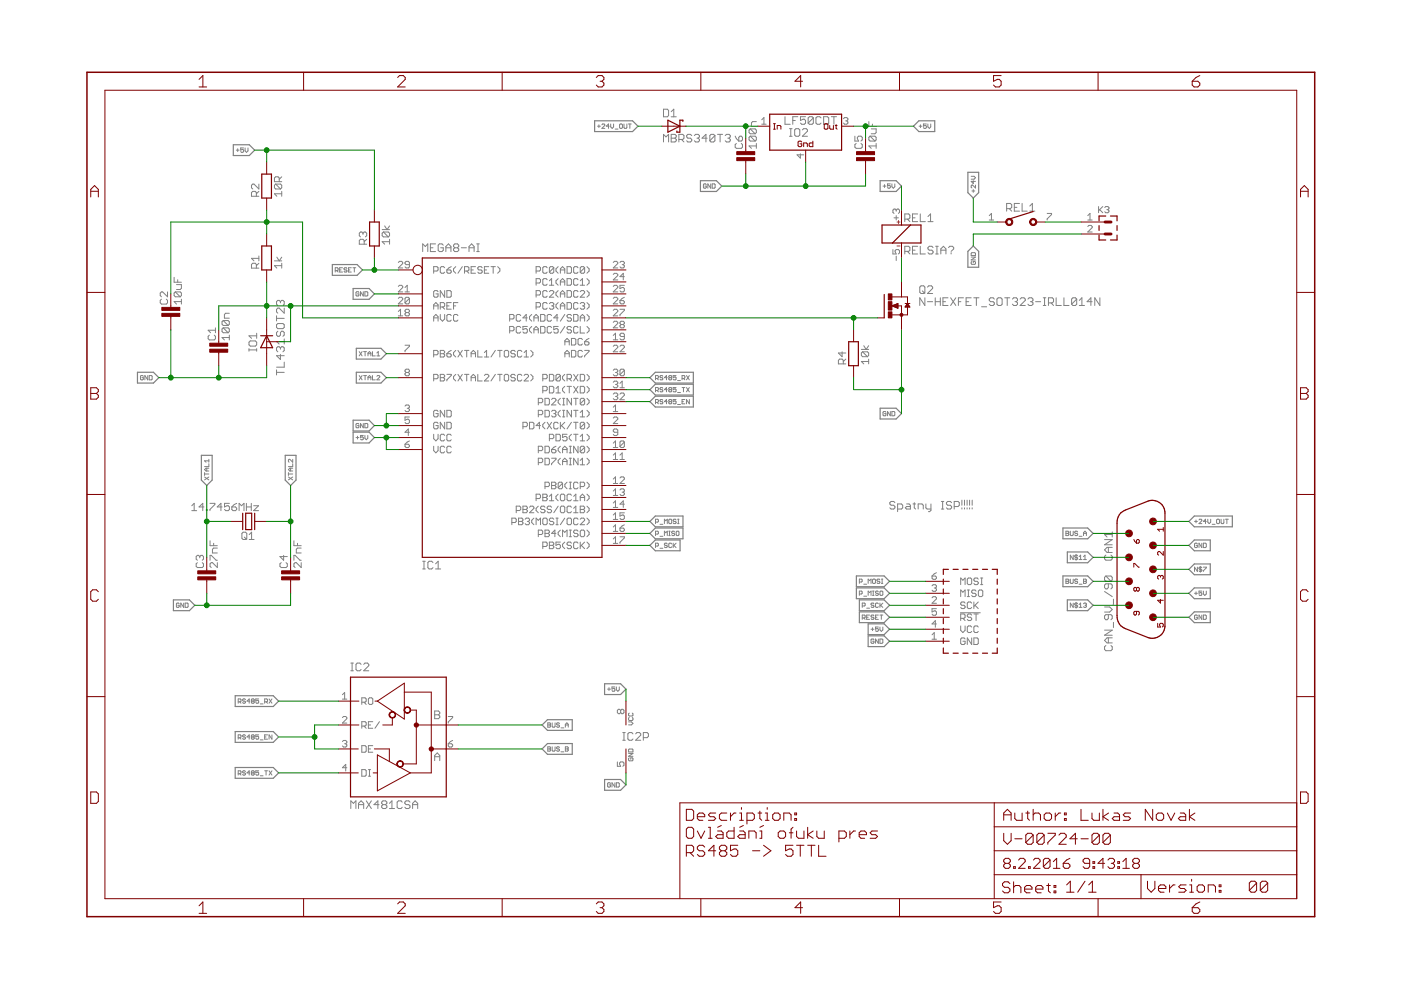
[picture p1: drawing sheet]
<svg xmlns="http://www.w3.org/2000/svg" width="297mm" height="210mm" viewBox="0 0 297 210" stroke-linecap="round" stroke-linejoin="round" font-family="sans-serif">
<g fill="none" stroke="#808080" stroke-width=".21">
<path d="M50.1 31.8h.6M50.4 31.5v.6M51.6 31.4h-.6v.4l.3-.1 .3 .1-.1 .5-.5-.2M52 31.4v.6l.3 .3 .3-.3v-.6M54.9 39v1.1l-1.1-1.1h-.2l-.3 .3v.5l.3 .3M58.4 39h1.1l.2 .3v.5l-.2 .3M58.4 39l-.2 .3v.5l.2 .3h1.1M58.4 39l1.1 1.1M59.2 38.5v-.8l-.3-.2h-.5l-.2 .2v.8h1.5M59.7 37.5l-.5 .5M126.7 26.8h.6M127 26.5v.6"/>
<path d="M127.6 26.5l.2-.2h.3l.1 .2-.6 .7h.6M129.2 26.8h-.7l.5-.5v.9M129.5 26.3v.6l.3 .3 .3-.3v-.6M130.4 27.4h.6M131.5 26.3l.5 .2v.6l-.2 .1-.4-.1v-.6zM132.3 26.3v.8l.1 .1h.4l.1-.1v-.8M133.2 26.3h.6M133.5 26.3v.9M140.7 23.2h.8l.3 .2v1.1l-.3 .3h-.8zM140.7 30.1v-1.6l.5 .5 .6-.5v1.6M142.3 28.5h.8l.3 .2v.3l-.3 .3 .3 .3v.2l-.3 .3h-.8zM142.3 29.3h.8"/>
<path d="M142.3 24.8h1.1M142.3 23.7l.6-.5v1.6M143.9 29.6h.9l.2-.3v-.6l-.2-.2h-.9v1.6M144.5 29.6l.5 .5M146.7 28.7l-.3-.2h-.6l-.2 .2v.3l.2 .3h.6l.3 .3v.2l-.3 .3h-.6l-.2-.3M147.2 28.7l.3-.2h.5l.3 .2v.3l-.3 .3M147.8 29.3h.2M148 29.3l.3 .3v.2l-.3 .3h-.5l-.3-.3M149.8 39.1l-.2-.1-.5 .1v.7l.2 .1 .5-.1v-.3h-.4M149.9 29.3h-1.1l.9-.8v1.6M150.7 39v.9l-.6-.9v.9M151 39h.5l.1 .1v.7l-.1 .1h-.5z"/>
<path d="M151.6 28.7l-.3-.2h-.6l-.2 .2v1.1M151.6 28.7v1.1l-.3 .3h-.6l-.2-.3M151.6 28.7l-1.1 1.1M152.1 28.5h1.1M152.7 28.5v1.6M153.8 28.7l.2-.2h.6l.2 .2v.3l-.2 .3M154.3 29.3h.3M154.6 29.3l.2 .3v.2l-.2 .3h-.6l-.2-.3M155.9 28.9l.2 .5 .5 .5M156.1 30.4l-.2 .3v.5l.2 .3h1.1l.2-.3v-.5l-.2-.3M156.6 29.1l.3-.2h.3l.2 .2v.6l-.2 .2h-.6zM159.1 28.9l-.3 .2v.6l.3 .2h1"/>
<path d="M159.1 28.9h1l.3 .2v.6l-.3 .2M159.1 27.3l-.3 .3v.5l.3 .3h1M159.1 27.3h1l.3 .3v.5l-.3 .3M159.1 28.9l1 1M159.1 27.3l1 1.1M160.4 30.9h-1.6l.5 .6M160.4 25.8h-.8l-.3 .3v.7h1.1M160.4 30.4v1.1M161.5 26.3h.9M161.5 25.4l.5-.5v1.4M166.4 24.7v1.7h1.1M167.4 28.9h.5"/>
<path d="M167.4 27.3h.5M167.7 27.3v1.6M168.1 25.5h.5M168.5 27.5l.3-.2h.5l.3 .2v1.1l-.3 .3h-.5l-.3-.3zM169.2 24.7h-1.1v1.7M169.7 32.6v.9l-.7-.7h1.4M170.1 27.5l.3-.2h.5l.3 .2v.3l-1.1 1.1h1.1M170.8 24.7h-1.1v.8l.6-.2h.2l.3 .2v.6l-.3 .3h-.5l-.3-.3M172.4 25v1.1l-.2 .3h-.6l-.3-.3M172.4 25l-.2-.3h-.6l-.3 .3v1.1M172.4 25l-1.1 1.1M174.1 25l-.3-.3h-.5l-.3 .3v1.1l.3 .3h.5l.3-.3"/>
<path d="M174.6 24.7h.8l.3 .3v1.1l-.3 .3h-.8zM176.3 24.7h1.1M176.8 24.7v1.7M178.8 25.2l.3-.3h.4l.3 .3-.3 .4M179.3 25.6h.2M179.5 25.6l.3 .3-.3 .4h-.4l-.3-.2M181.3 28.9v1h.7l-.2-.5v-.3l.2-.2h.5l.3 .2v.6l-.3 .2M181.5 30.4l-.2 .3v.5l.2 .3h1l.3-.3v-.5l-.3-.3M184.2 25.8v1h1.6M184.5 28.9h1l.3 .2v.6l-.3 .2M184.5 28.9l-.3 .2v.6l.3 .2h1M184.5 28.9l1 1"/>
<path d="M184.7 27.3h1.1v.8l-.3 .3h-.8M185 26.3v.5M185.8 30.9h-1.6l.5 .6M185.8 30.4v1.1M187.2 39.5h.6M187.5 39.1v.7M188.8 39h-.6v.5l.3-.2 .3 .2-.2 .4-.4-.1M189.1 39v.6l.3 .3 .3-.3v-.6M194.9 26.8h.6M195.2 26.5v.6M196.4 26.3h-.6v.5l.3-.2 .3 .2-.1 .4h-.4l-.1-.1M196.7 26.3v.6l.3 .3 .3-.3v-.6"/>
<path d="M205.9 37.4h.6l.3 .3-.3 .3h-.6M206.4 38.3v.6l-.5-.4h.9M206.8 39.2v.7l-.6-.7-.3 .2 .2 .5M36.9 58.8v1h1.6M37.7 59.3v.5M54.4 56.9v-.8l-.3-.3h-.5l-.3 .3v.8h1.6M54.4 41.6v-.8l-.3-.2h-.5l-.3 .2v.8h1.6M54.9 55.8l-.5 .5M54.9 54.8h-1.6l.5 .5M54.9 54.3v1M54.9 40.6l-.5 .5M58.2 55.3h1.5"/>
<path d="M58.7 54.5l.5 .8 .5-.8M59.7 56.3h-1.5l.5 .6M59.7 40.6v1M59.7 55.8v1.1M59.7 41.1h-1.5l.5 .5M71.1 57.4h.4l.2-.5-.2-.1h-.4v.9M71.4 57.4l.3 .3M72 57.2h.3M72.6 56.8h-.6v.9h.6M73.6 56.9l-.2-.1-.5 .1 .2 .3 .5 .2-.2 .3-.5-.2M73.9 57.2h.3M74.5 56.8h-.6v.9h.6"/>
<path d="M74.8 56.8h.6M75.1 56.8v.9M77 49.4l-.3-.2h-.3l-.2 .2v.6l.2 .2M77 49.4l.2-.2h.3l.2 .2v.6l-.2 .2M77 49.4v.3M77.2 51.8v-.8l-.2-.3h-.6l-.2 .3v.8h1.5M77.7 50.7l-.5 .5M81 48.7h1.6M81.3 49.2h1l.3 .2v.6l-.3 .2M81.3 49.2l-.3 .2v.6l.3 .2h1M81.3 49.2l1 1M81.6 47.9l.5 .8 .5-.8"/>
<path d="M82.6 51.2h-1.6l.6 .6M82.6 50.7v1.1M84.5 55.6l.2-.2h.5l.2 .2v.3l-.9 .9h.9M86.8 56.1h-.7l-.2-.2 .2-.5h.5l.2 .2v1l-.2 .2h-.5l-.2-.2M89.6 53.3v-1.6l.6 .6 .5-.6v1.6M91.2 52.5h.6M91.9 57.5h.7l.3-.3v-.4l-.3-.3h-.7v1.4M92.4 51.7h-1.2v1.6h1.2M94 52l-.3-.3h-.5l-.3 .3v1.1l.3 .2h.5l.3-.2v-.6h-.6M94.3 56.8l-.3-.3h-.4l-.3 .3v.9l.3 .2h.4l.3-.2M94.5 52.5h1.1M94.5 53.3v-1l.6-.6 .5 .6v1"/>
<path d="M94.7 57.2h.7l.3 .5-.3 .2h-.4l-.3-.2zM95.7 56.5l-1 .7M96.4 52.5l-.2-.2v-.3l.2-.3h.6l.3 .3v.3l-.3 .2M96.4 52.5l-.2 .3v.3l.2 .2h.6l.3-.2v-.3l-.3-.3M96.4 52.5h.6M96.6 56.5l-.4 .5v.5l.4 .4M97.8 52.5h1.1M98 56.5l-.9 1.4M98.5 57.5h.7l.2-.3v-.4l-.2-.3h-.7v1.4M99 57.5l.4 .4M99.4 52.5h1.1M99.4 53.3v-1l.6-.6 .5 .6v1"/>
<path d="M99.9 57.2h.5M100.8 56.5h-.9v1.4h.9M101.1 51.7h.5M101.1 53.3h.5M101.3 51.7v1.6M102.2 56.8l-.2-.3h-.5l-.2 .5 .2 .2h.5l.2 .5-.2 .2h-.5l-.2-.2M102.7 57.2h.5M103.6 56.5h-.9v1.4h.9M104.1 56.5h.9M104.6 56.5v1.4M105.5 56.5l.5 .5v.5l-.5 .4M113.7 57.5h.7l.2-.3v-.4l-.2-.3h-.7v1.4"/>
<path d="M116 56.8l-.2-.3h-.5l-.2 .3v.9l.2 .2h.5l.2-.2M116 59.3l-.2-.2h-.5l-.2 .2v.9l.2 .3h.5l.2-.3M116.5 59.5l.4-.4v1.4M117.4 56.8l-.2-.3h-.5l-.2 .3v.9M117.4 56.8v.9l-.2 .2h-.5l-.2-.2M117.4 56.8l-.9 .9M118.3 56.5l-.4 .5v.5l.4 .4M118.3 59.1l-.4 .4v.5l.4 .5M118.8 57.9v-.9l.5-.5 .4 .5v.9M118.8 59.8h.9M118.8 57.2h.9M120.2 56.5h.7l.3 .3v.9l-.3 .2h-.7z"/>
<path d="M120.2 59.1h.7l.3 .2v.9l-.3 .3h-.7zM122.6 56.8l-.3-.3h-.4l-.3 .3v.9l.3 .2h.4l.3-.2M122.6 59.3l-.3-.2h-.4l-.3 .2v.9l.3 .3h.4l.3-.3M123 59.5l.5-.4v1.4M124 56.8l-.3-.3h-.4l-.3 .3v.9M124 56.8v.9l-.3 .2h-.4l-.3-.2M124 56.8l-1 .9M124.4 56.5l.5 .5v.5l-.5 .4M124.4 59.1l.5 .4v.5l-.5 .5M130 58.2l.3-.2h.4l.3 .2v.2l-1 1h1M130 55.6l.3-.2h.4l.3 .2v.3l-1 .9h1M131.4 55.6l.3-.2h.4l.3 .2-.3 .5"/>
<path d="M131.9 56.1h.2M132.1 56.1l.3 .2-.3 .5h-.4l-.3-.2M132.4 58.7h-1l.7-.7v1.4M189.3 52.9v.9h.7l-.2-.7 .2-.2h.5l.2 .2v.5l-.2 .2M189.5 46.2h1M190 44.6v.2M190 45.7v1M190 54.3v.9M190 44.6l-.2-.3-.5 .3v.4l.2 .3M190 44.6l.2-.3 .5 .3v.4l-.2 .3M191.8 53.3h.9l.2-.3v-.5l-.2-.3h-.9v1.6M191.8 46.5h.9l.2-.3v-.6l-.2-.2h-.9v1.6"/>
<path d="M192.4 53.3l.5 .5M192.4 46.5l.5 .5M193.5 53h.5M193.5 46.2h.5M194.6 52.2h-1.1v1.6h1.1M194.6 45.4h-1.1v1.6h1.1M195.1 52.2v1.6h1.1M195.1 45.4v1.6h1.1M196.7 47h1.1M196.7 45.9l.6-.5v1.6M197.8 52.5l-.2-.3h-.6l-.3 .3v.3l.3 .2h.6l.2 .3v.3l-.2 .2h-.6l-.3-.2M198.4 52.2h.5"/>
<path d="M198.4 53.8h.5M198.6 52.2v1.6M199.5 53h1.1M199.5 53.8v-1l.5-.6 .6 .6v1M201.1 52.5l.3-.3h.5l.3 .3v.3l-.5 .5M201.7 53.6v.2M205.9 54.5h.9l-.9 .6h.9M206.1 55.4l-.2 .2 .2 .4h.6l.1-.1-.1-.5h-.3v.3M206.1 53.6h.6l.1 .1v.5h-.9v-.5zM206.1 40.5h.6M206.4 40.2v.6M209.7 46.7h1"/>
<path d="M209.7 45.7l.5-.4v1.4M213.4 44.2h.8l.3-.2v-.6l-.3-.3h-.8v1.7M214 44.2l.5 .6M215.1 44h.5M216.2 43.1h-1.1v1.7h1.1M216.7 43.1v1.7h1.1M218.3 44.8h1.1M218.3 43.7l.6-.6v1.7M222 45.3h.9v.2l-.9 .9v.3M230.6 48l.3-.2h.4l.3 .2v.3l-1 .9h1M230.6 45.7l.5-.4v1.4M230.6 46.7h1"/>
<path d="M232.9 43.8v1.3M233.2 44.4l.6 .7M233.8 43.8l-.9 .9M234.2 44l.2-.2h.5l.2 .2v.2l-.2 .2M234.7 44.4h.2M234.9 44.4l.2 .3-.2 .4h-.5l-.2-.2M30.4 79.8l-.2-.2-.4 .2v.6l.4 .1 .2-.1v-.3h-.3M31.3 79.6v.9l-.6-.9v.9M31.6 79.6h.5l.2 .2v.6l-.2 .1h-.5zM34.2 63.4l-.2 .3v.5l.2 .3h1.1l.2-.3v-.5l-.2-.3M35.5 61.9v1l-1-1h-.3l-.2 .2v.6l.2 .2M37.2 61.9h1l.3 .2v.6l-.3 .2"/>
<path d="M37.2 61.9l-.3 .2v.6l.3 .2h1M37.2 61.9l1 1M37.4 60.3h1.1v.8l-.3 .3h-.8M38.5 63.9h-1.6l.5 .6M38.5 63.4v1.1M44.4 71.1l-.3 .2v.5l.3 .3h1l.3-.3v-.5l-.3-.2M45.7 69.5v1M45.7 70h-1.6l.5 .5M47.3 68h1.1l.2 .2v.5l-.2 .3M47.3 69.5h1.1l.2 .3v.5l-.2 .2M47.3 69.5l-.2 .3v.5l.2 .2h1.1M47.3 68l-.2 .2v.5l.2 .3h1.1"/>
<path d="M47.3 69.5l1.1 1M47.3 68l1.1 1M48.6 66.4h-.8l-.2 .3v.8h1M48.6 71.6h-1.5l.5 .5M48.6 71.1v1M52.8 74.2h1.6M52.8 73.9v.6M53.1 72.3h1l.3 .3v.5l-.3 .3h-1l-.3-.3v-.5zM54.4 70.7v1M54.4 73.9v.6M54.4 71.2h-1.6l.5 .5M58.6 79h1.7"/>
<path d="M58.6 67v1.1M58.6 68.9l.3-.3h1.1l.3 .3v.5l-.3 .3h-1.1l-.3-.3zM58.6 78.4v1.1M58.6 67.5h1.7M58.9 70.2l-.3 .3v.5l.3 .3h.3l.3-.3v-.5l.2-.3h.3l.3 .3v.5l-.3 .3M59.5 63.9l-.3-.2h-.3l-.3 .2v.6l.3 .3M59.5 73.8l-.3-.3h-.3l-.3 .3v.5l.3 .3M59.5 63.9l.2-.2h.3l.3 .2v.6l-.3 .3M59.5 73.8l.2-.3h.3l.3 .3v.5l-.3 .3M59.5 75.1v1.1l-.9-.8h1.7M59.5 63.9v.3M59.5 73.8v.2"/>
<path d="M60.3 65.3v1.1l-1.1-1.1h-.3l-.3 .3v.5l.3 .3M60.3 76.8v1.1h-1.7M60.3 71.9v1M60.3 72.4h-1.7l.6 .5M76.1 62l-.2-.2-.4 .2v.6l.1 .2 .5-.2v-.3h-.3M76.2 74.5l.6 1M76.2 79.6l.6 .9M76.8 74.5l-.6 1M76.8 79.6l-.6 .9M77 61.8v1l-.6-1v1M77.1 79.6h.6M77.1 74.5h.6"/>
<path d="M77.4 61.8l.6 .2v.6l-.2 .2h-.4zM77.4 74.5v1M77.4 79.6v.9M78 75h.6M78 75.5v-.7l.3-.3 .3 .3v.7M79 79.6v.9h.6M79 74.5v1h.6M79.9 79.8l.2-.2 .4 .2-.6 .7h.6M79.9 75.5h.6M79.9 74.8l.3-.3v1M84.5 60.7l.2-.2h.5l.2 .2v.3l-.9 .9h.9M84.5 63.3l.2-.3h.5l.2 .3v.2l-.9 .9h.9"/>
<path d="M84.5 66l.4-.4v1.4M84.5 67h.9M85.9 61.9h.9M85.9 73.2h.9v.2l-.9 1v.2M85.9 61l.4-.5v1.4M86.1 66.3l-.2-.3 .2-.4h.5l.2 .2-.2 .5M86.1 79h.5M86.1 79l-.2-.3 .2-.4h.5l.2 .2-.2 .5M86.1 66.3l-.2 .2 .2 .5h.5l.2-.3-.2-.4M86.1 79l-.2 .2 .2 .5h.5l.2-.3-.2-.4M86.1 66.3h.5M86.8 63.3v.9l-.2 .2h-.5l-.2-.2"/>
<path d="M86.8 63.3l-.2-.3h-.5l-.2 .3v.9M86.8 63.3l-.9 .9M91.9 65.6v-1l.5-.4 .5 .4v1M91.9 68.1v-1l.5-.4 .5 .4v1M91.9 75.2h.7l.3-.2v-.5l-.3-.2h-.7v1.4M91.9 64.9h1M91.9 67.4h1M92.9 61.8l-.3-.2h-.4l-.3 .2v1l.3 .2h.4l.3-.2v-.5h-.5M93.3 79.4h.7l.3 .2-.3 .5 .3 .4-.3 .3h-.7zM93.3 65.1h.7l.3-.2v-.5l-.3-.2h-.7v1.4M93.3 66.7v.9l.5 .5 .5-.5v-.9M93.3 74.3h.7l.3 .2-.3 .5 .3 .5-.3 .2h-.7z"/>
<path d="M93.3 75h.7M93.8 65.1l.5 .5M94.3 61.6v1.4l-1-1.4v1.4M94.7 79.4h1v.2l-1 .9v.3M94.7 61.6h.7l.3 .2v1l-.3 .2h-.7zM94.7 75h.7l.3 .5-.3 .2h-.4l-.3-.2zM94.7 64.9h.5M95.7 64.2h-1v1.4h1M95.7 66.9l-.3-.2h-.4l-.3 .2v1l.3 .2h.4l.3-.2M95.7 74.3l-1 .7M96.2 64.9h.4M96.6 74.3l-.4 .5v.4l.4 .5"/>
<path d="M96.6 79.4l-.4 .4v.5l.4 .5M97.1 64.2h-.9v1.4M97.1 66.9l-.2-.2h-.5l-.2 .2v1l.2 .2h.5l.2-.2M97.1 79.4l.9 1.4M97.1 74.3l.9 1.4M98 79.4l-.9 1.4M98 74.3l-.9 1.4M98.5 79.4h.9M98.5 74.3h.9M99 74.3v1.4M99 79.4v1.4M99.9 75.7v-.9l.5-.5 .4 .5v.9"/>
<path d="M99.9 75h.9M101.3 79.4v1.4h.9M101.3 74.3v1.4h.9M102.7 79.6l.2-.2h.5l.2 .2v.2l-.9 1h.9M102.7 75.7h.9M102.7 74.8l.5-.5v1.4M105 79.4l-.9 1.4M105 74.3l-.9 1.4M105.5 79.4h.9M105.5 74.3h.9M106 74.3v1.4M106 79.4v1.4"/>
<path d="M107.1 79.4h.5l.2 .2v.9l-.2 .3h-.5l-.2-.3v-.9zM107.1 74.3h.5l.2 .2v1l-.2 .2h-.5l-.2-.2v-1zM108.1 67.6h.7l.2-.2v-.5l-.2-.2h-.7v1.4M108.1 70.1h.7l.2-.2v-.5l-.2-.2h-.7v1.4M109.2 74.5l-.2-.2h-.5l-.2 .5 .2 .2h.5l.2 .5-.2 .2h-.5l-.2-.2M109.2 79.6l-.2-.2h-.5l-.2 .4 .2 .3h.5l.2 .4-.2 .3h-.5l-.2-.3M110.4 66.9l-.2-.2h-.5l-.2 .2v1l.2 .2h.5l.2-.2M110.4 69.4l-.2-.2h-.5l-.2 .2v1l.2 .2h.5l.2-.2M110.6 79.6l-.2-.2h-.5l-.2 .2v.9l.2 .3h.5l.2-.3M110.6 74.5l-.2-.2h-.5l-.2 .2v1l.2 .2h.5l.2-.2M111.1 79.6l.3-.2h.4l.3 .2v.2l-1 1h1M111.1 75.7h1"/>
<path d="M111.1 74.8l.5-.5v1.4M111.8 69.2h-.9v.7l.4-.2 .5 .2v.5l-.2 .2h-.5l-.2-.2M111.8 67.4h-.9l.7-.7v1.4M112.5 79.4l.5 .4v.5l-.5 .5M112.5 74.3l.5 .5v.4l-.5 .5M112.7 66.7l-.4 .4v.5l.4 .5M112.7 69.2l-.4 .5v.4l.4 .5M113.2 67.4h.9M113.2 68.1v-1l.5-.4 .4 .4v1M113.2 70.6v-.9l.5-.5 .4 .5v.9M113.2 69.9h.9M113.7 60h.7l.2-.2v-.5l-.2-.2h-.7v1.4"/>
<path d="M113.7 62.5h.7l.2-.2v-.5l-.2-.2h-.7v1.4M113.7 65.1h.7l.2-.2v-.5l-.2-.2h-.7v1.4M114.6 69.2h.7l.2 .2v1l-.2 .2h-.7zM114.6 66.7h.7l.2 .2v1l-.2 .2h-.7zM116 61.8l-.2-.2h-.5l-.2 .2v1l.2 .2h.5l.2-.2M116 64.4l-.2-.2h-.5l-.2 .2v.9l.2 .3h.5l.2-.3M116.5 79.4h.7l.2 .2v.9l-.2 .3h-.7zM116.5 61.8l.2-.2h.5l.2 .2v.3l-.9 .9h.9M116.5 64.4l.2-.2h.5l.2 .2-.2 .5M116.5 60.5h.9M116.9 66.9l-.2-.2h-.5l-.2 .2v1l.2 .2h.5l.2-.2M116.9 69.4l-.2-.2h-.5l-.2 .2v1l.2 .2h.5l.2-.2"/>
<path d="M116.9 64.9h.3M117.2 64.9l.2 .2-.2 .5h-.5l-.2-.3M118.3 69.2h-.9v.7l.5-.2 .4 .2v.5l-.2 .2h-.5l-.2-.2M118.3 61.6l-.4 .5v.4l.4 .5M118.3 64.2l-.4 .4v.5l.4 .5M118.3 67.4h-.9l.7-.7v1.4M118.8 79.6l-.2-.2h-.5l-.2 .2v.9M118.8 60.5v-1l.5-.4 .4 .4v1M118.8 63v-.9l.5-.5 .4 .5v.9M118.8 65.6v-1l.5-.4 .4 .4v1M118.8 79.6v.9l-.2 .3h-.5l-.2-.3M118.8 62.3h.9"/>
<path d="M118.8 64.9h.9M118.8 79.6l-.9 .9M119.7 79.4l-.4 .4v.5l.4 .5M119.7 69.2l-.9 1.4M119.7 66.7l-.9 1.4M119.8 75h.9M119.8 73.2v-1l.4-.4 .5 .4v1M119.8 75.7v-.9l.4-.5 .5 .5v.9M119.8 72.5h.9M120.2 61.6h.7l.3 .2v1l-.3 .2h-.7zM120.2 64.2h.7l.3 .2v.9l-.3 .3h-.7zM121.2 66.9l-.3-.2h-.4l-.3 .2 .3 .5h.4l.3 .2-.3 .5h-.4l-.3-.2"/>
<path d="M121.2 69.4l-.3-.2h-.4l-.3 .5 .3 .2h.4l.3 .5-.3 .2h-.4l-.3-.2M121.2 71.8h.7l.2 .2v.9l-.2 .3h-.7zM121.2 74.3h.7l.2 .2v1l-.2 .2h-.7zM121.6 66.7h.7l.3 .2v1l-.3 .2h-.7zM121.6 79.4l1 1.4M122.6 61.8l-.3-.2h-.4l-.3 .2v1l.3 .2h.4l.3-.2M122.6 64.4l-.3-.2h-.4l-.3 .2v.9l.3 .3h.4l.3-.3M122.6 69.4l-.3-.2h-.4l-.3 .2v1l.3 .2h.4l.3-.2M122.6 79.4l-1 1.4M123 68.1v-1l.5-.4 .5 .4v1M123 69.2v1.4h1M123 79.4h.7l.3 .2v.9l-.3 .3h-.7z"/>
<path d="M123 61.8l.3-.2h.4l.3 .2v.3l-1 .9h1M123 60.5h1M123 64.4l.3-.2h.4l.3 .2-.3 .5M123 67.4h1M123.5 74.5l-.2-.2h-.5l-.2 .2v1l.2 .2h.5l.2-.2M123.5 64.9h.2M123.5 72l-.2-.2h-.5l-.2 .2v.9l.2 .3h.5l.2-.3M123.7 64.9l.3 .2-.3 .5h-.4l-.3-.3M124 72.5h.7l.2 .4-.2 .3h-.5l-.2-.3zM124 74.3h.9v.2l-.9 1v.2M124.4 64.2l.5 .4v.5l-.5 .5M124.4 61.6l.5 .5v.4l-.5 .5"/>
<path d="M124.4 66.7l.5 .4v.5l-.5 .5M124.4 69.2l.5 .5v.4l-.5 .5M124.4 79.4l.5 .4v.5l-.5 .5M124.9 71.8l-.9 .7M130 68.3l.3-.2h.4l.3 .2v.3l-1 .9h1M130 60.7l.3-.2h.4l.3 .2v.3l-1 .9h1M130 73.4l.3-.2h.4l.3 .2v.3l-1 .9h1M130 71.1l.5-.4v1.4M130 63.3l.3-.3h.4l.3 .3v.2l-1 .9h1M130 78.5l.3-.2h.4l.3 .2v.2l-.3 .3M130 65.8l.3-.2h.4l.3 .2v.2l-1 1h1M130 72.1h1"/>
<path d="M130.5 79h.2M130.7 79l.3 .2v.2l-.3 .3h-.4l-.3-.3M131.4 63.7h.7l.3 .5-.3 .2h-.4l-.3-.2zM131.4 73.4l.3-.2h.4l.3 .2v.3l-1 .9h1M131.4 65.6h1v.2l-1 .9v.3M131.7 68.8l-.3 .2 .3 .5h.4l.3-.2-.3-.5M131.7 68.8l-.3-.2 .3-.5h.4l.3 .2-.3 .5M131.7 68.8h.4M132.4 60.5h-1v.7l.7-.2 .3 .2v.5l-.3 .2h-.4l-.3-.2M132.4 71.4h-.7l-.3-.3 .3-.4h.4l.3 .2v.9l-.3 .3h-.4l-.3-.3M132.4 78.5v.9l-.3 .3h-.4l-.3-.3M132.4 78.5l-.3-.2h-.4l-.3 .2v.9"/>
<path d="M132.4 78.5l-1 .9M132.4 63l-1 .7M140.5 79.8l-.1-.2-.5 .2 .2 .3 .4 .1-.1 .3-.5-.1M143.3 79.6h-.6v.5l.3-.2 .3 .2-.1 .4-.5-.1M145.5 79.6l.7 .9M146.2 79.6l-.7 .9M178.5 74.6v1l-.7-.8h1.5M178.8 77.2v-.8l-.3-.3h-.5l-.2 .3v.8h1.5M179.3 76.1l-.5 .5M182.6 74.1h1.6M182.9 74.6h1l.3 .2v.6l-.3 .2M182.9 74.6l-.3 .2v.6l.3 .2h1"/>
<path d="M182.9 74.6l1 1M183.1 73.3l.5 .8 .6-.8M184.2 76.1v1.1M184.2 76.6h-1.6l.5 .6M195 60.9l.3-.3h.5l.3 .3v1.1l-.3 .2h-.5l-.3-.2zM195.6 61.7l.5 .5M196.1 63.1v1.7l-1.1-1.7v1.7M196.6 64h1.1M196.6 60.9l.3-.3h.6l.2 .3v.3l-1.1 1h1.1M198.3 64h1.1M198.3 63.1v1.7M199.4 63.1v1.7"/>
<path d="M199.9 64h.6M201 63.1h-1.1v1.7h1.1M201.5 63.1l1.1 1.7M202.6 63.1l-1.1 1.7M203.2 64h.5M204.3 63.1h-1.1v1.7M204.8 64h.6M205.9 63.1h-1.1v1.7h1.1M206.5 63.1h1.1M207 63.1v1.7M208.1 65h1.1M210.8 63.4l-.2-.3h-.6l-.3 .3v.3l.3 .3h.6l.2 .2v.3l-.2 .3h-.6l-.3-.3"/>
<path d="M211.6 63.1h.6l.3 .3v1.1l-.3 .3h-.6l-.2-.3v-1.1zM213 63.1h1.1M213.6 63.1v1.7M214.7 63.4l.2-.3h.6l.2 .3v.3l-.2 .3M215.2 64h.3M215.5 64l.2 .2v.3l-.2 .3h-.6l-.2-.3M216.3 63.4l.3-.3h.5l.3 .3v.3l-1.1 1.1h1.1M217.9 63.4l.3-.3h.5l.3 .3v.3l-.3 .3M218.5 64h.2M218.7 64l.3 .2v.3l-.3 .3h-.5l-.3-.3M219.6 64h1M221.2 63.1h.5"/>
<path d="M221.2 64.8h.5M221.5 63.1v1.7M222.3 64.2h.8l.3-.2v-.6l-.3-.3h-.8v1.7M222.8 64.2l.6 .6M223.9 63.1v1.7h1.1M225.6 63.1v1.7h1.1M228.3 63.4l-.3-.3h-.5l-.3 .3v1.1M228.3 63.4v1.1l-.3 .3h-.5l-.3-.3M228.3 63.4l-1.1 1.1M228.8 64.8h1.1M228.8 63.7l.6-.6v1.7M231.6 64h-1.1l.8-.9v1.7"/>
<path d="M233.2 63.1v1.7l-1.1-1.7v1.7M43.8 99.3v.6M44.3 99.3h-.6l-.3 .3 .3 .3h.6M44.3 98.3v.6h-.9M44.3 97.4v.6M44.3 97.7h-.9l.3 .3M61.6 99.3v.6M62.1 99.3h-.7l-.2 .3 .2 .3h.7M62.1 98.3v.6h-.9M62.1 97.4v.6l-.7-.6-.2 .1 .1 .5M75.5 92.8h.6M75.8 92.5v.6"/>
<path d="M76.1 89.9l-.2-.1-.4 .1v.7l.1 .1 .5-.1v-.4h-.3M77 92.3h-.6v.5l.5-.2 .1 .5-.1 .1-.5-.1M77 89.8v.9l-.6-.9v.9M77.4 92.3v.6l.3 .3 .3-.3v-.6M77.4 89.8l.6 .1v.7l-.2 .1h-.4zM78 80.1h.6M78 80.5v-.6l.3-.3 .3 .3v.6M85.9 86.1l.2-.2h.5l.2 .2-.2 .5M85.9 94.2h.7l.2 .5-.2 .2h-.5l-.2-.2zM86.3 86.6h.3M86.6 86.6l.2 .2-.2 .5h-.5l-.2-.3M86.8 88.4h-.9v.7l.4-.2 .5 .2v.5l-.2 .2h-.5l-.2-.2"/>
<path d="M86.8 91.7h-.9l.7-.7v1.4M86.8 93.5l-.9 .7M91.9 80.3h.7l.3-.2v-.5l-.3-.2h-.7v1.4M91.9 92.1v.9l.5 .5 .5-.5v-.9M91.9 94.6v.9l.5 .5 .5-.5v-.9M92.9 89.8l-.3-.3h-.4l-.3 .3v.9l.3 .2h.4l.3-.2v-.5h-.5M92.9 87.2l-.3-.2h-.4l-.3 .2v1l.3 .2h.4l.3-.2v-.5h-.5M93.3 80.1h.7M94.3 94.8l-.3-.2h-.4l-.3 .2v1l.3 .2h.4l.3-.2M94.3 87v1.4l-1-1.4v1.4M94.3 89.5v1.4l-1-1.4v1.4M94.3 92.3l-.3-.2h-.4l-.3 .2v.9l.3 .3h.4l.3-.3"/>
<path d="M94.7 87h.7l.3 .2v1l-.3 .2h-.7zM94.7 89.5h.7l.3 .3v.9l-.3 .2h-.7zM95.7 94.8l-.3-.2h-.4l-.3 .2v1l.3 .2h.4l.3-.2M95.7 92.3l-.3-.2h-.4l-.3 .2v.9l.3 .3h.4l.3-.3M99.9 80.1h.9M99.9 80.8v-1l.5-.4 .4 .4v1M110.9 90.5h.7l.2-.3v-.4l-.2-.3h-.7v1.4M112.3 89.5h.7l.2 .3v.9l-.2 .2h-.7zM114.1 85.4h.7l.3-.2v-.5l-.3-.2h-.7v1.4M114.1 87.9h.7l.3-.2v-.5l-.3-.2h-.7v1.4M114.1 95.5h.7l.3-.2v-.5l-.3-.2h-.7v1.4M114.1 98.1h.7l.3-.2v-.5l-.3-.2h-.7v1.4"/>
<path d="M114.6 90.2h-.9l.7-.7v1.4M115.1 80.3h.7l.2-.2v-.5l-.2-.2h-.7v1.4M115.1 82.8h.7l.2-.2v-.5l-.2-.2h-.7v1.4M115.5 94.6h.7l.3 .2v1l-.3 .2h-.7zM115.5 89.5l-.4 .5v.5l.4 .4M115.5 84.5h.7l.3 .2v.9l-.3 .3h-.7zM115.5 87h.7l.3 .2v1l-.3 .2h-.7zM115.5 97.2h.7l.3 .2v.9l-.3 .3h-.7zM116 89.5l.9 1.4M116.5 81.9h.7l.2 .2v1l-.2 .2h-.7zM116.5 93h.7l.2-.2v-.5l-.2-.2h-.7v1.4M116.9 84.7l.3-.2h.4l.3 .2v.2l-1 1h1"/>
<path d="M116.9 87.2l.3-.2h.4l.3 .2-.3 .5M116.9 95.3h.7l.3 .5-.3 .2h-.4l-.3-.2zM116.9 97.2h1v.2l-1 .9v.3M116.9 89.5l-.9 1.4M117.4 87.7h.2M117.6 87.7l.3 .2-.3 .5h-.4l-.3-.2M117.9 92.1h.7l.2 .2v.9l-.2 .3h-.7zM117.9 82.4l.4-.5v1.4M117.9 94.6l-1 .7M117.9 83.3h.9M118.3 89.8l-.2-.3h-.5l-.2 .3v.9l.2 .2h.5l.2-.2M118.8 89.5v1.4"/>
<path d="M118.8 84.5l-.5 .4v.5l.5 .5M118.8 87l-.5 .5v.4l.5 .5M118.8 94.6l-.5 .5v.4l.5 .5M118.8 97.2l-.5 .4v.5l.5 .5M119 90.2l.7 .7M119.3 96v-.9l.4-.5 .5 .5v.9M119.3 98.6v-1l.4-.4 .5 .4v1M119.3 87h.4M119.3 88.4h.4M119.3 85.9h.4M119.3 97.9h.9M119.3 95.3h.9"/>
<path d="M119.3 84.5h.4M119.5 84.5v1.4M119.5 87v1.4M119.7 81.9l-.4 .5v.4l.4 .5M119.7 89.5l-.9 1M120.2 92.1h-.9v.7l.4-.3 .5 .3v.4l-.2 .3h-.5l-.2-.3M120.2 80.3h.7l.3-.2v-.5l-.3-.2h-.7v1.4M120.2 81.9h1M120.7 94.6h.5M120.7 96h.5M120.7 97.2h.5M120.7 98.6h.5"/>
<path d="M120.7 81.9v1.4M120.7 80.3l.5 .5M120.9 94.6v1.4M120.9 97.2v1.4M121.2 84.5v1.4l-1-1.4v1.4M121.2 87v1.4l-1-1.4v1.4M121.2 92.1l-.5 .4v.5l.5 .5M121.2 89.5l-1 1.4M121.6 87h1M121.6 89.5h1M121.6 92.1h1M121.6 84.5h1"/>
<path d="M121.6 81.9l1 1.4M122.1 84.5v1.4M122.1 87v1.4M122.1 89.5v1.4M122.1 92.1v1.4M122.6 94.6v1.4l-1-1.4v1.4M122.6 97.2v1.4l-1-1.4v1.4M122.6 81.9l-1 1.4M123 81.9h.7l.3 .2v1l-.3 .2h-.7zM123 88.4h1M123 93.5h1M123 98.6h1"/>
<path d="M123 97.6l.5-.4v1.4M123 87.5l.5-.5v1.4M123 92.5l.5-.4v1.4M124 84.7l-.3-.2h-.4l-.3 .2v.9M124 89.8l-.3-.3h-.4l-.3 .3v.9M124 94.8l-.3-.2h-.4l-.3 .2v1M124 84.7v.9l-.3 .3h-.4l-.3-.3M124 89.8v.9l-.3 .2h-.4l-.3-.2M124 94.8v1l-.3 .2h-.4l-.3-.2M124 94.8l-1 1M124 89.8l-1 .9M124 84.7l-1 .9"/>
<path d="M124.4 81.9l.5 .5v.4l-.5 .5M124.4 84.5l.5 .4v.5l-.5 .5M124.4 87l.5 .5v.4l-.5 .5M124.4 89.5l.5 .5v.5l-.5 .4M124.4 92.1l.5 .4v.5l-.5 .5M124.4 94.6l.5 .5v.4l-.5 .5M124.4 97.2l.5 .4v.5l-.5 .5M130 86.3l.5-.4v1.4M130 94l.5-.5v1.4M130 96.5l.5-.5v1.4M130 88.6l.3-.2h.4l.3 .2v.3l-1 .9h1M130 87.3h1"/>
<path d="M130 94.9h1M130 97.4h1M130 83.6l.3-.3h.4l.3 .3v.2l-.3 .3M130 81l.3-.2h.4l.3 .2v.3l-.3 .2M130.5 84.1h.2M130.5 81.5h.2M130.7 81.5l.3 .2v.3l-.3 .2h-.4l-.3-.2M130.7 84.1l.3 .2v.2l-.3 .3h-.4l-.3-.3M131 91.7h-.7l-.3-.3 .3-.4h.4l.3 .2v.9l-.3 .3h-.4l-.3-.3M131.4 83.6l.3-.3h.4l.3 .3v.2l-1 1h1M131.4 97.4h1M131.4 96.5l.5-.5v1.4"/>
<path d="M131.4 81.3l.5-.5v1.4M131.4 82.2h1M132.4 93.7v1l-.3 .2h-.4l-.3-.2M132.4 93.7l-.3-.2h-.4l-.3 .2v1M132.4 93.7l-1 1M139 80.2h.4l.2-.4-.2-.2h-.4v.9M139 82.8h.4l.2-.5-.2-.1h-.4v.9M139 85.3h.4l.2-.4-.2-.2h-.4v.9M139.3 85.3l.3 .3M139.3 80.2l.3 .3M139.3 82.8l.3 .3M140.5 82.3l-.1-.1-.5 .1 .2 .3 .4 .2-.1 .3-.5-.2"/>
<path d="M140.5 84.9l-.1-.2-.5 .2 .2 .3 .4 .1-.1 .3-.5-.1M141.5 80.1h-.6l.4-.5v.9M141.5 85.2h-.6l.4-.5v.9M141.5 82.6h-.6l.4-.4v.9M141.9 80.1h.4M141.9 82.6l-.1-.1 .1-.3 .5 .1-.1 .3M141.9 85.2l-.1-.2 .1-.3 .5 .2-.1 .3M141.9 80.1l-.1 .1 .1 .3 .5-.1-.1-.3M141.9 82.6l-.1 .2 .1 .3 .5-.2-.1-.3M141.9 85.2h.4M141.9 85.2l-.1 .1 .1 .3 .5-.1-.1-.3M141.9 80.1l-.1-.2 .1-.3 .5 .2-.1 .3"/>
<path d="M141.9 82.6h.4M143.3 84.7h-.6v.5l.3-.2 .3 .2-.1 .4-.5-.1M143.3 82.2h-.6v.4l.3-.1 .3 .1-.1 .5-.5-.2M143.7 85.8h.6M143.7 80.7h.6M143.7 83.2h.6M144.6 80.2h.5l.1-.1-.1-.5h-.5v.9M144.6 85.2h.3M144.6 82.2h.6M144.9 80.2l.3 .3M144.9 82.2v.9M145.2 84.7h-.6v.9h.6"/>
<path d="M145.5 82.2l.7 .9M146.2 84.7v.9l-.7-.9v.9M146.2 82.2l-.7 .9M187.8 87.4l-.1-.2-.5 .2v.6l.2 .2 .4-.2v-.3h-.3M188.8 87.2v1l-.6-1v1M189.1 87.2l.6 .2v.6l-.2 .2h-.4zM40.7 107.2l.5-.5v1.6M40.7 108.3h1M41.8 119.3l-.2 .2v.6l.2 .2h1.1l.2-.2v-.6l-.2-.2M42.4 118l-.3-.2h-.3l-.2 .2v.5l.2 .3M42.4 118l.2-.2h.3l.2 .2v.5l-.2 .3M42.4 118v.3"/>
<path d="M43.2 107.5h-1l.8-.8v1.6M43.4 101.1l.9 .6M43.4 100.5h.9M43.4 100.2v.6M43.8 108h.2v.3h-.2zM44.3 101.1l-.9 .6M44.5 106.7h1.1v.3l-1.1 1v.3M44.5 114.7v1h1.6M44.5 118.8v-1h.3l1 1h.3M45.3 115.2v.5M46.1 119.3v1l-1.1-1h-.2l-.3 .2v.6l.3 .2M46.1 116.2h-.8l-.3 .3v.7h1.1"/>
<path d="M47.1 107.5h-1l.7-.8v1.6M48.6 106.7h-1v.8l.5-.3h.3l.2 .3v.5l-.2 .3h-.5l-.3-.3M49.1 107.5h.8l.3 .3v.2l-.3 .3h-.5l-.3-.3zM50.2 106.7l-.5 .3-.6 .5M50.7 108.3v-1.6l.5 .5 .5-.5v1.6M51.3 113.1l.2-.3h.5l.3 .3v1l-.3 .3h-.5l-.2-.3zM51.8 113.9l.5 .5M52.2 107.5h1.1M52.2 106.7v1.6M52.8 113.3l.5-.5v1.6M52.8 114.4h1.1M53.3 106.7v1.6"/>
<path d="M53.8 107.2h1l-1 1.1h1M59.6 119.3l-.2 .2v.6l.2 .2h1l.3-.2v-.6l-.3-.2M60.1 117.8v1l-.7-.8h1.5M61.2 100.5h.9M61.2 101.1l.9 .6M61.2 100.2v.6M62.1 101.1l-.9 .6M62.3 118.8v-1h.3l1 1h.3M62.3 114.7v1h1.6M63.1 115.2v.5M63.9 119.3v1l-1.1-1h-.2l-.3 .2v.6l.3 .2M63.9 116.2h-.8l-.3 .3v.7h1.1"/>
<path d="M89.6 119h.6M89.9 119v1.6M91.8 119.3l-.3-.3h-.5l-.3 .3v1.1l.3 .2h.5l.3-.2M92.4 119.5l.5-.5v1.6M108.5 110.8h.7l.3-.2v-.5l-.3-.2h-.7v1.4M109.5 108.2h.7l.2-.2v-.5l-.2-.2h-.7v1.4M109.9 109.9h.7l.3 .2-.3 .5 .3 .4-.3 .3h-.7zM109.9 110.6h.7M110.9 108h.7M110.9 107.3h.7l.2 .2-.2 .5 .2 .5-.2 .2h-.7zM111.3 110.1l.3-.2h.4l.3 .2-.3 .5M111.8 110.6h.2"/>
<path d="M112 110.6l.3 .2-.3 .5h-.4l-.3-.3M112.3 107.5l.2-.2h.5l.2 .2v.3l-.9 .9h.9M113.2 109.9l-.5 .4v.5l.5 .5M113.7 111.3v-1.4l.4 .4 .5-.4v1.4M113.7 105.7h.7l.2-.2v-.5l-.2-.2h-.7v1.4M114.1 113.3h.7l.3-.2v-.5l-.3-.2h-.7v1.4M114.1 107.3l-.4 .5v.4l.4 .5M115.1 104.8h.7l.2 .2-.2 .5 .2 .4-.2 .3h-.7zM115.1 115.9h.7l.2-.3v-.4l-.2-.3h-.7v1.4M115.1 105.5h.7M115.3 109.9h.5l.2 .2v.9l-.2 .3h-.5l-.2-.3v-.9zM115.5 107.5l-.2-.2h-.4l-.3 .5 .3 .2h.4l.2 .5-.2 .2h-.4l-.3-.2"/>
<path d="M115.5 103.2h.7l.3-.3v-.4l-.3-.3h-.7v1.4M115.5 112.4h.7l.3 .2-.3 .5 .3 .5-.3 .2h-.7zM115.5 113.1h.7M116.5 114.9h.7l.2 .3-.2 .4 .2 .5-.2 .2h-.7zM116.5 115.6h.7M116.5 105.2l.4-.4v1.4M116.5 106.2h.9M116.9 107.5l-.2-.2h-.5l-.2 .5 .2 .2h.5l.2 .5-.2 .2h-.5l-.2-.2M116.9 102.2h.7l.3 .3-.3 .4 .3 .5-.3 .2h-.7zM116.9 102.9h.7M117.4 110.1l-.2-.2h-.5l-.2 .4 .2 .3h.5l.2 .4-.2 .3h-.5l-.2-.3M117.9 113.1h-1l.7-.7v1.4"/>
<path d="M117.9 109.9h.4M117.9 111.3h.4M118.1 109.9v1.4M118.3 104.8l-.4 .4v.5l.4 .5M118.3 107.3l-.9 1.4M118.8 114.9h-.9v.7l.4-.2 .5 .2v.5l-.2 .2h-.5l-.2-.2M118.8 112.4l-.5 .5v.4l.5 .5M119 104.8h.5l.2 .2v.9l-.2 .3h-.5l-.2-.3v-.9zM119 107.3h.5l.2 .2v1l-.2 .2h-.5l-.2-.2v-1zM119.3 102.5v.9l-.3 .2h-.4l-.3-.2M119.3 113.8v-1.4l.4 .5 .5-.5v1.4M119.3 102.5l-.3-.3h-.4l-.3 .3v.9"/>
<path d="M119.3 102.5l-1 .9M119.7 114.9l-.4 .5v.5l.4 .4M119.7 109.9l-.9 1.4M120.2 102.2l-.4 .5v.5l.4 .4M120.5 109.9h.4l.3 .2v.9l-.3 .3h-.4l-.3-.3v-.9zM120.7 113.8h.5M120.7 112.4h.5M120.7 102.2h.5M120.7 103.6h.5M120.9 102.2v1.4M120.9 112.4v1.4M121.2 115.2l-.3-.3h-.4l-.3 .5 .3 .2h.4l.3 .5-.3 .2h-.4l-.3-.2"/>
<path d="M121.2 105l-.3-.2h-.4l-.3 .2v.9l.3 .3h.4l.3-.3M121.2 107.5l-.3-.2h-.4l-.3 .2v1l.3 .2h.4l.3-.2M121.6 107.8l.5-.5v1.4M121.6 108.7h1M121.6 105.2l.5-.4v1.4M121.6 106.2h1M122.6 115.2l-.3-.3h-.4l-.3 .3v.9l.3 .2h.4l.3-.2M122.6 102.5l-.3-.3h-.4l-.3 .3v.9l.3 .2h.4l.3-.2M122.6 110.1l-.3-.2h-.4l-.3 .2v.9l.3 .3h.4l.3-.3M122.6 112.6l-.3-.2h-.4l-.3 .5 .3 .2h.4l.3 .5-.3 .2h-.4l-.3-.2M123 108h.7M123 103.2h.7l.3-.3v-.4l-.3-.3h-.7v1.4"/>
<path d="M123 106.2v-1l.5-.4 .5 .4v1M123 107.3h.7l.3 .2-.3 .5 .3 .5-.3 .2h-.7zM123 114.9v1.4M123 110.1l.3-.2h.4l.3 .2v.2l-1 1h1M123 105.5h1M123.3 112.4h.4l.3 .2v1l-.3 .2h-.4l-.3-.2v-1zM123.3 115.6l.7 .7M124 114.9l-1 1M124.4 114.9l.5 .5v.5l-.5 .4M124.4 102.2l.5 .5v.5l-.5 .4M124.4 104.8l.5 .4v.5l-.5 .5M124.4 107.3l.5 .5v.4l-.5 .5"/>
<path d="M124.4 109.9l.5 .4v.5l-.5 .5M124.4 112.4l.5 .5v.4l-.5 .5M130 101.6l.5-.5v1.4M130 114.3l.5-.5v1.4M130 104.1l.5-.4v1.4M130 106.7l.5-.5v1.4M130 109.2l.5-.5v1.4M130 111.7l.5-.4v1.4M130 115.2h1M130 112.7h1M130 110.1h1M130 107.6h1"/>
<path d="M130 105.1h1M130 102.5h1M131.4 101.3l.3-.2h.4l.3 .2v.3l-1 .9h1M131.4 113.8h1v.2l-1 1v.2M131.4 103.9l.3-.2h.4l.3 .2-.3 .5M131.4 112h.7l.3 .4-.3 .3h-.4l-.3-.3zM131.9 104.4h.2M132.1 104.4l.3 .2-.3 .5h-.4l-.3-.3M132.4 108.7h-1v.7l.5-.2 .5 .2v.5l-.3 .2h-.4l-.3-.2M132.4 111.3l-1 .7M132.4 106.9h-1l.7-.7v1.4M139 113.2h.4l.2-.1-.2-.5h-.4v1"/>
<path d="M139 110.7h.4l.2-.1-.2-.5h-.4v.9M139 115.8h.4l.2-.2-.2-.4h-.4v.9M139.9 113.7h.6M139.9 111.2h.6M139.9 116.2h.6M140.9 113.6v-1l.3 .3 .3-.3v1M140.9 111v-.9l.3 .3 .3-.3v.9M141.5 115.3l-.5-.1-.1 .3 .4 .1 .2 .3-.2 .2-.4-.2M141.8 112.6h.3M141.8 113.6h.3M141.9 110.1h.4l.1 .2v.5l-.1 .2h-.4l-.1-.2v-.5zM141.9 112.6v1"/>
<path d="M142.4 115.3l-.1-.1h-.4l-.1 .1v.6l.1 .2h.4l.1-.2M142.7 115.2v.9M142.9 115.6l.4 .5M143 112.8l-.1-.2-.5 .2 .2 .3 .4 .1-.1 .4-.5-.2M143.3 110.3l-.1-.2h-.3l-.2 .3 .5 .2 .1 .2-.1 .2h-.3l-.2-.2M143.3 115.2l-.6 .6M143.5 112.6l.5 .2v.6l-.2 .2-.4-.2v-.6zM143.7 111h.3M143.7 110.1h.3M143.8 110.1v.9M189.7 106.6l-.2-.3h-.6l-.2 .3v.2l.2 .3h.6l.2 .3v.3l-.2 .2h-.6l-.2-.2M190.3 107.9h.8l.3-.2v-.6l-.3-.3h-.8v1.7"/>
<path d="M192.2 106.8h.5l.3 .3v.8h-.8l-.3-.2 .3-.3h.8M193.6 106.8h.5M193.8 106.6v1.1l.3 .2M194.7 107.9v-1.1h.8l.2 .3v.8M196.3 106.8v.9l.3 .2h.8M197.4 106.8v1.4l-.3 .3h-.3M199.6 106.3h.5M199.6 107.9h.5M199.9 106.3v1.6M201.8 106.6l-.3-.3h-.6l-.2 .3v.2l.2 .3h.6l.3 .3v.3l-.3 .2h-.6l-.2-.2M202.3 107.4h.8l.3-.3v-.5l-.3-.3h-.8v1.6M203.9 106v1.1"/>
<path d="M203.9 107.7v.2M204.5 106v1.1M204.5 107.7v.2M205 106v1.1M205 107.7v.2M205.6 106v1.1M205.6 107.7v.2M206.1 106v1.1M206.1 107.7v.2M226 113.1h.4M226 112.6h.4l.2 .2-.2 .3 .2 .3-.2 .2h-.4zM226.9 112.6v.8l.2 .2 .4-.2v-.8"/>
<path d="M227.5 117.7v.9l-.6-.9v.9M228.2 117.6v1.2M228.5 112.8l-.2-.2h-.3l-.1 .3 .4 .2 .2 .3-.2 .2h-.3l-.1-.2M228.5 117.9l-.2-.2-.4 .2 .1 .3 .5 .1-.2 .3h-.3l-.1-.1M228.8 113.7h.6M228.8 118.6h.6M228.8 118l.3-.3v.9M229.7 113.1h.6M229.7 113.6v-.7l.3-.3 .3 .3v.7M229.7 118.6h.6M229.7 118l.3-.3v.9M234.2 114.4h1.6l-1.6 1.1h1.6"/>
<path d="M234.5 117.7l-.3 .3v.5l.3 .3h1l.3-.3v-.5l-.3-.3M235 116.1v1M235.8 112.8v1.1M235.8 113.3h-1.6l.5 .6M235.8 116.1h-1.1l-.5 .5 .5 .5h1.1M253.3 110.6h.6M253.6 110.3v.5M253.9 115.3l-.2-.1-.4 .1v.6l.1 .2 .5-.2v-.3h-.3M254.2 110.3l.2-.2 .4 .2-.6 .7h.6M254.8 115.2v.9l-.6-.9v.9M255.1 115.2h.5l.2 .1v.6l-.2 .2h-.5zM255.8 110.6h-.7l.5-.5v.9"/>
<path d="M256.1 110.1v.6l.3 .3 .3-.3v-.6M257 111.2h.6M257.9 110.3l.2-.2 .5 .2v.5l-.2 .2-.5-.2zM258.9 110.1v.7l.1 .2 .5-.2v-.7M259.8 110.1h.6M260.1 110.1v.9M38 128l-.2-.1-.4 .1v.6l.1 .2 .5-.2v-.3h-.3M38.9 127.9v.9l-.6-.9v.9M39.3 127.9h.4l.2 .1v.6l-.2 .2h-.4zM89.6 120.6h.6M92.4 120.6h1M182.2 123.4h.4l.2-.1-.2-.5h-.4v.9"/>
<path d="M182.2 125.9h.4l.2-.1-.2-.5h-.4v.9M182.8 128.5h.5l.1-.5-.1-.1h-.5v.9M182.8 131h.5l.1-.4-.1-.2h-.5v.9M183.1 131l.3 .3M183.1 123.9h.6M183.1 126.4h.6M183.7 130.9h.4M183.7 128.9h.7M184.1 123.7v-.9l.3 .3 .3-.3v.9M184.1 126.2v-.9l.3 .3 .3-.3v.9M184.4 130.4h-.7v.9h.7M184.7 133.4h.6"/>
<path d="M185 133.1v.6M185 125.3h.3M185 126.2h.3M185.1 122.8l.5 .1v.6l-.1 .2-.5-.2v-.6zM185.1 125.3v.9M185.3 128l-.2-.1-.4 .1 .1 .3 .5 .2-.2 .3-.4-.2M185.3 130.6l-.2-.2-.4 .2 .1 .3 .5 .1-.2 .3-.4-.1M185.3 135.6l-.2-.1-.4 .1v.6l.1 .2 .5-.2v-.2h-.3M185.6 130.9h.3M186.2 125.5l-.1-.2-.5 .2 .2 .3 .4 .1-.1 .3-.5-.1M186.2 132.9h-.6v.5l.3-.1 .3 .1-.1 .5-.5-.2M186.2 128l-.1-.1-.5 .1v.6l.2 .2 .4-.2"/>
<path d="M186.2 130.4h-.6v.9h.6M186.2 135.5v.9l-.6-.9v.9M186.5 122.9l-.1-.1-.5 .1 .2 .4 .4 .1-.1 .3-.5-.2M186.6 125.5l.1-.2 .5 .2v.6l-.2 .1-.4-.1zM186.6 132.9v.7l.3 .3 .3-.3v-.7M186.6 127.9v.9M186.6 135.5l.6 .1v.6l-.2 .2h-.4zM186.6 130.4h.6M186.7 128.3l.5 .5M186.9 130.4v.9M186.9 122.8h.3M186.9 123.7h.3"/>
<path d="M187 122.8v.9M187.2 127.9l-.6 .6M197.6 122.1h.7l.2 .5-.2 .2h-.5l-.2-.2zM197.6 124.2l.2-.2h.5l.2 .2-.2 .5M197.6 126.7l.2-.2h.5l.2 .2v.3l-.9 .9h.9M197.6 134.6l.5-.5v1.4M197.6 135.5h.9M198.1 124.7h.2M198.3 124.7l.2 .2-.2 .5h-.5l-.2-.3M198.5 132.3h-.9l.7-.7v1.4M198.5 129.1h-.9v.7l.5-.3 .4 .3v.4l-.2 .3h-.5l-.2-.3M198.5 121.4l-.9 .7"/>
<path d="M203.6 129.9h4.2M203.7 124v-1.4l.5 .4 .4-.4v1.4M203.7 126.5v-1.4l.5 .5 .4-.5v1.4M203.7 131.1h.7l.2-.2v-.5l-.2-.2h-.7v1.4M203.7 132.7v.9l.5 .5 .4-.5v-.9M204.2 131.1l.4 .5M204.6 127.9l-.2-.3h-.5l-.2 .5 .2 .2h.5l.2 .5-.2 .2h-.5l-.2-.2M204.6 135.5l-.2-.2h-.5l-.2 .2v.9l.2 .3h.5l.2-.3v-.4h-.4M205.1 126.5h.4M205.1 125.1h.4M205.3 122.6h.5l.2 .2v.9l-.2 .3h-.5l-.2-.3v-.9zM205.3 125.1v1.4"/>
<path d="M206 127.9l-.2-.3h-.5l-.2 .3v.9l.2 .2h.5l.2-.2M206 130.4l-.2-.2h-.5l-.2 .2 .2 .5h.5l.2 .2-.2 .5h-.5l-.2-.3M206 132.9l-.2-.2h-.5l-.2 .2v1l.2 .2h.5l.2-.2M206 135.3v1.4l-.9-1.4v1.4M206.5 127.6v1.4M206.5 135.3h.7l.2 .2v.9l-.2 .3h-.7zM206.5 130.2h.9M206.7 128.3l.7 .7M206.9 125.3l-.2-.2h-.5l-.2 .2 .2 .5h.5l.2 .2-.2 .5h-.5l-.2-.2M206.9 130.2v1.4M207.4 122.8l-.2-.2h-.5l-.2 .2 .2 .5h.5l.2 .2-.2 .5h-.5l-.2-.3M207.4 132.9l-.2-.2h-.5l-.2 .2v1l.2 .2h.5l.2-.2"/>
<path d="M207.4 127.6l-.9 1M207.7 125.1h.4l.3 .2v1l-.3 .2h-.4l-.3-.2v-1zM207.9 122.6h.5M207.9 124h.5M208.1 122.6v1.4M226 123.3h.4M226 122.8l.6 .1-.2 .4 .2 .2-.2 .2h-.4zM226.9 122.8v.7l.2 .2 .4-.2v-.7M227.5 127.9v.9l-.6-.9v.9M228.2 127.7v1.2M228.5 122.9l-.2-.1-.4 .1 .1 .4 .5 .1-.2 .3-.4-.2M228.5 128l-.2-.1-.4 .1 .1 .3 .5 .2-.2 .3-.4-.2"/>
<path d="M228.8 123.9h.6M228.8 128.8h.6M228.8 128.2l.3-.3v.9M229.7 123.3h.5M229.7 122.8h.5l.1 .1-.1 .4 .1 .2-.1 .2h-.5zM229.7 128l.5-.1 .1 .1-.1 .3M230 128.3h.2M230.2 128.3l.1 .2-.1 .3-.5-.2M234.2 133.6h1.6l-1.6 1.1h1.6M234.2 128.7h1.1l.5 .5-.5 .6h-1.1M234.2 125.4l1.6 1.1M234.5 136.9l-.3 .2v.6l.3 .3h1l.3-.3v-.6l-.3-.2"/>
<path d="M234.5 122.1l-.3 .3v.6l.3 .2h1M234.5 122.1h1l.3 .3v.6l-.3 .2M234.5 122.1l1 1.1M235 123.8v.8l-.3 .3h-.2l-.3-.3v-.5l.3-.3h1l.3 .3v.5l-.3 .3M235 130.3v.8l-.3 .3h-.2l-.3-.3v-.5l.3-.3h1l.3 .3v.5l-.3 .3M235 135.2v1.1M235.8 135.2h-1.1l-.5 .6 .5 .5h1.1M236.1 127v1.1M236.1 132v1.1M253.3 125.8h.6M253.6 125.5v.6M253.9 130.6l-.2-.2-.4 .2v.6l.1 .1 .5-.1v-.3h-.3"/>
<path d="M253.9 120.2v1l-.6-1v1M254.5 120.1v1.2M254.8 125.3h-.6v.5l.3-.2 .3 .2-.1 .4-.5-.1M254.8 120.4l-.1-.2-.5 .2 .2 .3 .4 .2-.1 .3-.5-.2M254.8 130.4v.9l-.6-.9v.9M255.1 120.2h.7l-.7 1M255.1 125.3v.6l.3 .3 .4-.3v-.6M255.1 130.4l.7 .2v.6l-.2 .1h-.5zM50.5 156.4h.4l.2-.1-.2-.5h-.4v.9M50.5 148.8h.4l.2-.1-.2-.5h-.4v.9M50.8 156.4l.3 .3M50.8 148.8l.3 .3"/>
<path d="M52 148.3l-.4-.1-.2 .3 .5 .2 .1 .2-.1 .2-.5-.2M52 156l-.4-.2-.2 .3 .5 .2 .1 .3-.1 .1-.5-.1M53 148.7h-.6l.4-.5v.9M53 156.3h-.6l.4-.5v.9M53.4 156.3l-.1 .1 .1 .3 .5-.1-.1-.3M53.4 148.7l-.1 .1 .1 .3 .5-.2-.1-.2M53.4 148.7l-.1-.2 .1-.3 .5 .1-.1 .4M53.4 156.3l-.1-.2 .1-.3 .5 .2-.1 .3M53.4 156.3h.4M53.4 148.7h.4M54.8 148.2h-.6v.5l.3-.2 .3 .2-.1 .4-.5-.2M54.8 155.8h-.6v.5l.3-.2 .3 .2-.1 .4-.5-.1"/>
<path d="M55.2 156.9h.6M55.2 149.2h.6M56.1 156.3h.3M56.1 148.8h.5l.1-.1v-.4l-.6-.1v.9M56.4 148.8l.3 .3M56.7 155.8h-.6v.9h.6M57 148.2l.7 .9M57.7 155.8v.9l-.7-.9v.9M57.7 148.2l-.7 .9M72.6 152.1l.2-.2h.5l.2 .2v.3l-.9 .9h.9M72.6 147.3l.5-.5v1.4M72.6 148.2h.9"/>
<path d="M72.6 157.2l.2-.2h.5l.2 .2-.2 .5M73.1 157.7h.2M73.3 157.7l.2 .2-.2 .5h-.5l-.2-.2M74.4 142.2h.5M74.4 140.6h.5M74.7 140.6v1.6M76.6 140.9l-.3-.3h-.6l-.2 .3v1l.2 .3h.6l.3-.3M76.7 148.9h.7l.2-.2v-.5l-.2-.2h-.7v1.4M76.7 153.9h.7l.2-.2v-.5l-.2-.2h-.7v1.4M76.7 158.1h.7l.2 .2v1l-.2 .2h-.7zM77.1 140.9l.3-.3h.5l.3 .3v.2l-1.1 1.1h1.1M77.2 148.9l.4 .5"/>
<path d="M77.2 153.9l.4 .5M78.1 148.2l.2-.2h.5l.2 .2v.9l-.2 .3h-.5l-.2-.3zM78.1 153.7h.5M78.1 158.8h.5M79 153h-.9v1.4h.9M79 158.1h-.9v1.4h.9M80.5 153l-1 1.4M92.2 150.7h.8l.2 .3v.3l-.2 .3 .2 .2v.3l-.2 .3h-.8zM92.2 151.6h.8M95 151.9h1v.2l-1 1v.2M95 157.7h.7l.3 .5-.3 .2h-.4l-.3-.2zM96 157l-1 .7"/>
<path d="M116.1 153.7h.5M116.1 153.3h.5l.1 .1-.1 .3 .1 .3-.1 .2h-.5zM116.1 158.8h.5M116.1 158.3h.5l.1 .2-.1 .3 .1 .3-.1 .2h-.5zM117.1 153.3v.7l.1 .2 .5-.2v-.7M117.1 158.3v.8l.1 .2 .5-.2v-.8M118.6 153.4l-.4-.1-.2 .3 .5 .1 .1 .3-.1 .2-.5-.2M118.6 158.5l-.4-.2-.2 .3 .5 .2 .1 .3-.1 .2-.5-.2M118.9 154.3h.6M118.9 159.4h.6M119.9 153.7h.6M119.9 158.8h.4"/>
<path d="M119.9 154.2v-.6l.3-.3 .3 .3v.6M119.9 158.3h.4l.2 .2-.2 .3 .2 .3-.2 .2h-.4zM128.8 146.1h.6M129.1 145.8v.6M130.4 145.6h-.6v.5l.2-.2 .4 .2-.2 .5-.4-.2M130.7 145.6v.7l.3 .3 .3-.3v-.7M131.6 150.6l.2-.2 .5 .2v.5l-.2 .2-.5-.2M131.6 150.6l-.2-.2-.5 .2v.5l.2 .2 .5-.2M131.6 150.6v.5M132 157h.6M132 155.3h.6M132.3 155.3v1.7"/>
<path d="M133.3 153.1h.6l.3 .3-.3 .3h-.6M133.3 159.7h.9l-.9 .7h.9M133.4 158.8h.6l.2 .2v.4h-.9v-.4zM133.4 151.2l-.1 .1 .1 .5h.6l.2-.1-.2-.5M133.4 152.1l-.1 .2 .1 .5h.6l.2-.2-.2-.5M134.2 155.6l-.3-.3h-.5l-.3 .3v1.1l.3 .3h.5l.3-.3M134.8 155.6l.2-.3h.6l.2 .3v.3l-1 1.1h1M136.4 156.4h.8l.3-.3v-.5l-.3-.3h-.8v1.7M50.5 164h.4l.2-.1-.2-.5h-.4v.9M50.8 164l.3 .3M52 163.6l-.4-.2-.2 .3 .5 .2 .1 .3-.1 .1-.5-.1M53 163.9h-.6l.4-.5v.9"/>
<path d="M53.4 163.9l-.1-.2 .1-.3 .5 .2-.1 .3M53.4 163.9l-.1 .1 .1 .3 .5-.1-.1-.3M53.4 163.9h.4M54.8 163.4h-.6v.5l.3-.2 .3 .2-.1 .4-.5-.1M55.2 164.5h.6M56.1 163.4h.6M56.4 163.4v.9M57 163.4l.7 .9M57.7 163.4l-.7 .9M73.5 162.8h-.9l.7-.7v1.4M74.4 171.4v-1.6l.5 .5 .6-.5v1.6M76 171.4v-1.1l.6-.5 .5 .5v1.1"/>
<path d="M76 170.6h1.1M76.7 163.2h.7l.2 .2v.9l-.2 .3h-.7zM77.7 169.8l1 1.6M78.1 164.6h.5M78.1 163.2h.5M78.3 163.2v1.4M78.7 169.8l-1 1.6M80.4 170.6h-1.1l.8-.8v1.6M81.2 170.6h.5M81.2 170.6l-.3-.3v-.2l.3-.3h.5l.3 .3v.2l-.3 .3M81.2 170.6l-.3 .3v.3l.3 .2h.5l.3-.2v-.3l-.3-.3M82.6 171.4h1.1"/>
<path d="M82.6 170.3l.5-.5v1.6M85.3 170.1l-.3-.3h-.5l-.3 .3v1.1l.3 .2h.5l.3-.2M86.9 170.1l-.2-.3h-.6l-.3 .3v.2l.3 .3h.6l.2 .3v.3l-.2 .2h-.6l-.3-.2M87.5 170.6h1.1M87.5 171.4v-1.1l.5-.5 .6 .5v1.1M92.2 161.3v-1.1l.5-.6 .5 .6v1.1M92.2 160.4h1M129.4 166.1l-.1-.1-.5 .1v.6l.5 .2 .1-.5h-.3M130.4 166v.9l-.6-.9v.9M130.7 166h.4l.2 .1v.6l-.2 .2h-.4zM130.9 161.5v1h.7l-.2-.5 .2-.5h.5l.2 .3v.4l-.2 .3M133.4 160.7l-.1 .1 .1 .5h.6l.2-.5-.5-.1v.3"/>
</g>
<g fill="none" stroke="#808080" stroke-width=".25">
<path d="M49.5 30.7h3.4l1.1 1.1-1.1 1.2h-3.4zM126.1 25.6h8l1.2 1.2-1.2 1.1h-8zM148.5 38.3h3.4l1.1 1.2-1.1 1.1h-3.4zM186.6 38.3h3.4l1.1 1.2-1.1 1.1h-3.4zM193.7 26.8l1.1-1.2h3.4v2.3h-3.4zM205.2 36.5h2.3v4.4l-1.1 1.1-1.2-1.1zM70.5 56.1h5.2l1.2 1.1-1.2 1.2h-5.2zM206.4 52.2l1.1 1.1v3.4h-2.3v-3.4zM29.1 78.9h3.4l1.2 1.2-1.2 1.1h-3.4zM74.9 61.2h3.4l1.1 1.1-1.1 1.2h-3.4zM75.5 78.9h5.3l1.1 1.2-1.1 1.1h-5.3zM75.5 73.9h5.3l1.1 1.1-1.1 1.1h-5.3z"/>
<path d="M42.7 96.5h2.3v5.3l-1.2 1.1-1.1-1.1zM60.5 96.5h2.3v5.3l-1.2 1.1-1.1-1.1zM74.9 91.6h3.4l1.1 1.2-1.1 1.1h-3.4zM74.9 89.1h3.4l1.1 1.1-1.1 1.2h-3.4zM137.8 85.2l1.1-1.2h8.1v2.3h-8.1zM137.8 80.1l1.1-1.2h8.1v2.3h-8.1zM137.8 82.6l1.1-1.1h8.1v2.3h-8.1zM186.6 86.6h3.4l1.1 1.1-1.1 1.1h-3.4zM137.8 113.1l1.1-1.1h5.9v2.2h-5.9zM138.9 114.5h5.3v2.3h-5.3l-1.1-1.2zM138.9 109.4h5.9v2.3h-5.9l-1.1-1.1zM225.4 112h5.2l1.2 1.1-1.2 1.1h-5.2z"/>
<path d="M226.3 117h4.3l1.2 1.2-1.2 1.1h-4.3zM252.1 115.6l1.1-1.1h3.4v2.3h-3.4zM252.1 110.6l1.1-1.2h8.1v2.3h-8.1zM36.8 127.2h3.4l1.1 1.1-1.1 1.2h-3.4zM181.6 122.1h5.9l1.1 1.2-1.1 1.1h-5.9zM181.6 124.7h5.9l1.1 1.1-1.1 1.1h-5.9zM182.2 127.2h5.3l1.1 1.1-1.1 1.2h-5.3zM182.2 129.7h5.3l1.1 1.2-1.1 1.1h-5.3zM184.1 132.3h3.4l1.1 1.1-1.1 1.2h-3.4zM184.1 134.8h3.4l1.1 1.2-1.1 1.1h-3.4zM225.4 122.1h5.2l1.2 1.2-1.2 1.1h-5.2zM226.3 127.2h4.3l1.2 1.1-1.2 1.2h-4.3z"/>
<path d="M252.1 125.8l1.1-1.1h3.4v2.2h-3.4zM252.1 120.7l1.1-1.1h3.4v2.3h-3.4zM252.1 130.9l1.1-1.2h3.4v2.3h-3.4zM49.9 155.1h8l1.2 1.2-1.2 1.1h-8zM49.9 147.5h8l1.2 1.2-1.2 1.1h-8zM114.9 153.7l1.2-1.1h5.2v2.3h-5.2zM114.9 158.8l1.2-1.2h5.2v2.3h-5.2zM128.2 145h3.4l1.1 1.1-1.1 1.2h-3.4zM49.9 162.7h8l1.2 1.2-1.2 1.1h-8zM128.2 165.3h3.4l1.1 1.1-1.1 1.2h-3.4z"/>
</g>
<g fill="none" stroke="#800000" stroke-width=".21">
<path d="M22.2 19.1h252.7v171.4h-252.7zM42.2 16.8l.8-.8v2.4M42.2 18.4h1.6M64.4 15.3v3.8M84.3 16.4l.4-.4h.8l.4 .4v.4l-1.6 1.6h1.6M106.5 15.3v3.8M126.4 16.4l.4-.4h.8l.4 .4v.4l-.4 .4M127.2 17.2h.4M127.6 17.2l.4 .4v.4l-.4 .4h-.8l-.4-.4M148.6 15.3v3.8M170.2 17.2h-1.6l1.2-1.2v2.4M190.7 15.3v3.8"/>
<path d="M212.3 16h-1.6v1.2l.8-.4h.4l.4 .4v.8l-.4 .4h-.8l-.4-.4M232.8 15.3v3.8M252.8 17.2h1.2l.4 .4v.4l-.4 .4h-.8l-.4-.4zM254.4 16l-.8 .4-.8 .8M56.5 34.4v2.5M140.3 26.8h5.1M158.1 29.3v3M158.1 33.9v3M160.7 26.8h2.5M164 26.2h.4M164 27.4h.4M164.2 26.2v1.2"/>
<path d="M164.8 27.4v-.8h.6l.2 .2v.6M170 30.1l-.2-.2h-.4l-.2 .2v.8l.2 .2h.4l.2-.2v-.4h-.4M170.4 31.1v-.8h.6l.2 .2v.6M170.8 31.8v2.6M172.3 29.9v1.2h-.6l-.1-.2v-.4l.1-.2h.6M174.9 26.2h.4l.2 .2v.8l-.2 .2h-.4l-.1-.2v-.8zM175.9 26.6v.6l.2 .2h.6v-.8M177.1 26.6h.4M177.3 26.4v.8l.2 .2M178.4 26.8h2.6M183.5 29.3v3M183.5 33.9v3"/>
<path d="M19.2 41.8v-1.6l.8-.9 .8 .9v1.6M19.2 40.6h1.6M56.5 42v2.5M56.5 49.6v2.6M56.5 57.2v2.6M79.4 44.5v2.6M79.4 52.2v2.5M84.5 57.2h3.1M127.6 59.8h5.1M127.6 57.2h5.1M191.1 44.5v3.2M191.1 51.5v3.2"/>
<path d="M191.1 59.8v3.1M211.4 47.1h1.9M219.7 47.1h1.9M229.2 47.1h5.1M229.2 49.6h5.1M275.7 40.6h1.6M275.7 41.8v-1.6l.8-.9 .8 .9v1.6M18.4 62h3.8M36.2 62.3v3M36.2 66.9v3M46.4 69.9v3M46.4 74.5v3"/>
<path d="M56.5 72.5h2.6M56.5 67.4v10.1M84.5 75h5M84.5 62.3h5M84.5 64.9h5M84.5 67.4h5M127.6 75h5.1M127.6 62.3h5.1M127.6 64.9h5.1M127.6 67.4h5.1M127.6 72.5h5.1M127.6 69.9h5.1"/>
<path d="M181 69.9v2.6M181 77.5v2.6M186.1 67.4h1.4M189.1 64.9l1.3-.6v1.1zM189.1 62.9h3.3v1.4M189.2 64.8h1.2M189.3 64.9h1.1M189.5 64.7h.9M189.6 65h.8M189.8 64.6h.6M189.9 65.2h.5M190.1 64.5h.3"/>
<path d="M190.2 65.3h.2M190.2 64.9h.9v5M191.9 64.3h1M191.9 65h1M192 64.9h.8M192.1 64.8h.6M192.2 64.7h.4M192.2 64.6h.4M192.3 64.5h.2M192.4 65v1.8h-3.3M192.4 64.3l.5 .8h-1zM274.9 62h3.8"/>
<path d="M19.2 82.2h1.2l.4 .4v.4l-.4 .4 .4 .4v.4l-.4 .4h-1.2zM19.2 83.4h1.2M84.5 80.1h5M84.5 87.7h5M84.5 90.2h5M84.5 92.8h5M84.5 95.3h5M127.6 80.1h5.1M127.6 87.7h5.1M127.6 90.2h5.1M127.6 92.8h5.1M127.6 95.3h5.1"/>
<path d="M127.6 97.9h5.1M127.6 85.2h5.1M127.6 82.6h5.1M275.7 82.2h1.2l.4 .4v.4l-.4 .4 .4 .4v.4l-.4 .4h-1.2zM275.7 83.4h1.2M18.4 104.8h3.8M43.8 118.2v3M48.9 110.6h2.6M54 110.6h2.5M61.6 118.2v3M127.6 115.6h5.1M127.6 113.1h5.1"/>
<path d="M127.6 110.6h5.1M127.6 108h5.1M127.6 105.5h5.1M127.6 102.9h5.1M240.4 114.4l.6 .8M241 114.6l.2-.2 .4 .2v.4l-.2 .2h-.4zM246.6 116.9v.8l-.7-.8-.5 .2v.4l.3 .2M246.6 111.8v.8M246.6 112.2h-1.2l.5 .4M274.9 104.8h3.8M20.8 125.5l-.4-.4h-.8l-.4 .4v1.6l.4 .4h.8l.4-.4M43.8 122.8v3"/>
<path d="M61.6 122.8v3M196.2 123.3h5.1M196.2 125.8h5.1M196.2 128.3h5.1M196.2 130.9h5.1M196.2 133.4h5.1M196.2 136h5.1M240.4 120.2v-.7h.2l.8 .7h.2M241 124.7l.2-.2 .4 .2v.4l-.2 .2-.4-.2M241 129.6v.6l-.2 .2-.4-.2v-.4l.2-.2h.8l.2 .2v.4l-.2 .2M241 124.7v.4M241 124.7l-.2-.2-.4 .2v.4l.2 .2 .4-.2"/>
<path d="M245.4 132.2v.7h.6l-.1-.4 .1-.3h.4l.2 .2v.3l-.2 .2M246 122.2l-.1-.2-.5 .2v.4l.3 .2M246 122.2l.2-.2 .4 .2v.4l-.2 .2M246 127.1v.8l-.6-.6h1.2M246 122.2v.2M277.3 125.5l-.4-.4h-.8l-.4 .4v1.6l.4 .4h.8l.4-.4M18.4 147.7h3.8M71.8 153.7h4.3M71.8 158.8h4.2M71.8 148.7h4.3M79.4 158.8h3.1v2.7M79.5 148.7h.5"/>
<path d="M80 148.7l5.7-3.9v7.7zM83.2 152.2v1.5h-2M85.7 146.7h5.7v17.2h-4.4M87 150.6h1.3v11.4h-2.8M88.3 153.7h8.9M91.4 158.8h5.8M132.7 148.7v5M132.7 158.8v5.1M274.9 147.7h3.8M19.2 167.9h1.2l.4 .4v1.6l-.4 .4h-1.2zM71.8 163.9h4.2M79.1 163.9h.9"/>
<path d="M80 160.1l7 3.8-7 3.8zM145.5 171.6h1.2l.4 .4v1.5l-.4 .4h-1.2zM145.9 175.4h.8l.4 .4v1.6l-.4 .3h-.8l-.4-.3v-1.6zM147.8 176.2l.8 1.5 .8-1.5M147.8 173.2h1.6v-.4l-.4-.4h-.7l-.5 .4v.7l.5 .4h.7M149.4 179.6l-.4-.4h-.7l-.5 .4v.4l.5 .4h.7l.4 .4v.4l-.4 .3h-.7l-.5-.3M150.2 175.4h.4v2.3M150.2 177.7h.8M151.7 172.4h-1.1l-.4 .4 .4 .4h.8l.3 .3-.3 .4h-1.2M152.1 176.2h.8l.4 .4v1.1h-1.2l-.4-.3 .4-.4h1.2M152.9 175l-.8 .4M154.1 172.4h-1.2l-.4 .4v.7l.4 .4h1.2"/>
<path d="M154.9 172.4v1.5M155.6 175.4v2.3h-1.1l-.4-.3v-.8l.4-.4h1.1M156 172.4h-.4l-.7 .8M156.4 179.2h-1.5v1.2l.7-.4h.4l.4 .4v.8l-.4 .3h-.7l-.4-.3M156.8 176.2h.8l.4 .4v1.1h-1.2l-.4-.3 .4-.4h1.2M156.8 173.9h.8M156.8 172.4h.4v1.5M157.2 171.2v.4M157.6 175l-.8 .4M158.4 173.9h1.2l.3-.4v-.7l-.3-.4h-1.2v2.3M158.8 177.7v-1.5h1.1l.4 .4v1.1M160.7 172.4h.8"/>
<path d="M161.1 176.2h.4v1.5h-.4M161.1 172v1.5l.4 .4M161.9 175l-.8 .4M161.9 179.2l1.5 1.2-1.5 1.1M162.3 173.9h.7M162.3 172.4h.4v1.5M162.7 171.2v.4M163.8 172.8l.4-.4h.8l.4 .4v.7l-.4 .4h-.8l-.4-.4zM165 176.6l.4-.4h.8l.4 .4v.8l-.4 .3h-.8l-.4-.3zM166.2 173.9v-1.5h1.1l.4 .4v1.1M167.3 176.6h.8M168.1 179.2h-1.5v1.2l.7-.4h.4l.4 .4v.8l-.4 .3h-.8l-.3-.3"/>
<path d="M168.1 175.4l-.4 .4v1.9M168.5 172.4h.4v.4h-.4zM168.5 173.5h.4v.4h-.4zM168.9 176.2v1.2l.4 .3h1.2v-1.5M168.9 179.2h1.6M169.7 179.2v2.3M171.2 175.4v2.3M171.2 179.2h1.6M172 179.2v2.3M172.4 176.2l-1.2 .8 1.2 .7M173.2 176.2v1.2l.4 .3h1.2v-1.5M173.6 179.2v2.3h1.5"/>
<path d="M177.9 177.7h1.1l.4-.3v-.8l-.4-.4h-1.1v2.3M180.2 176.2v1.5M181.4 176.2h-.4l-.8 .8M182.2 177h1.5v-.4l-.4-.4h-.8l-.3 .4v.8l.3 .3h.8M186.1 176.2h-1.2l-.4 .4 .4 .4h.8l.4 .4-.4 .3h-1.2M210.8 170.2v20.3M210.8 175.3h64.1M212.8 173.9v-1.5l.8-.8 .8 .8v1.5M212.8 176.7v1.5l.8 .8 .8-.8v-1.5M212.8 172.8h1.6M215.2 177.8h1.5M215.2 172.4v1.1l.3 .4h1.2v-1.5"/>
<path d="M217.5 172.4h.8M217.9 172v1.5l.4 .4M219.1 177.1l-.4-.4h-.8l-.4 .4v1.5M219.1 171.6v2.3M219.1 177.1v1.5l-.4 .4h-.8l-.4-.4M219.1 177.1l-1.6 1.5M219.1 172.8l.3-.4h.8l.4 .4v1.1M221.4 177.1l-.4-.4h-.8l-.4 .4v1.5M221.4 177.1v1.5l-.4 .4h-.8l-.4-.4M221.4 172.8l.4-.4h.7l.4 .4v.7l-.4 .4h-.7l-.4-.4zM221.4 177.1l-1.6 1.5M222.2 176.7h1.5v.4l-1.5 1.5v.4"/>
<path d="M223.7 172.4v1.5M224.5 177.1l.4-.4h.8l.4 .4v.4l-1.6 1.5h1.6M224.9 172.4h-.4l-.8 .8M225.7 172.4h.4v.4h-.4zM225.7 173.5h.4v.4h-.4zM228.4 177.8h-1.6l1.2-1.1v2.3M229.2 177.8h1.5M229.2 171.6v2.3h1.5M231.5 172.4v1.1l.4 .4h1.2v-1.5M233.1 177.1l-.4-.4h-.8l-.4 .4v1.5M233.1 177.1v1.5l-.4 .4h-.8l-.4-.4M233.1 177.1l-1.6 1.5"/>
<path d="M233.8 171.6v2.3M235 172.4l-1.2 .8 1.2 .7M235.4 177.1l-.4-.4h-.7l-.5 .4v1.5M235.4 177.1v1.5l-.4 .4h-.7l-.5-.4M235.4 177.1l-1.6 1.5M236.2 172.4h.8l.4 .4v1.1h-1.2l-.4-.4 .4-.3h1.2M239.7 172.4h-1.2l-.4 .4 .4 .4h.8l.4 .3-.4 .4h-1.2M244.4 171.6v2.3l-1.6-2.3v2.3M245.2 172.8l.4-.4h.7l.4 .4v.7l-.4 .4h-.7l-.4-.4zM247.5 172.4l.8 1.5 .8-1.5M250.2 172.4h.8l.4 .4v1.1h-1.2l-.4-.4 .4-.3h1.2M252.2 171.6v2.3"/>
<path d="M253.3 172.4l-1.1 .8 1.1 .7M274.9 170.2h-130.8v20.3M275.7 167.9h1.2l.4 .4v1.6l-.4 .4h-1.2zM42.2 192l.8-.8v2.5M42.2 193.7h1.6M64.4 190.5v3.9M84.3 191.6l.4-.4h.8l.4 .4v.4l-1.6 1.7h1.6M106.5 190.5v3.9M126.4 191.6l.4-.4h.8l.4 .4v.4l-.4 .4M127.2 192.4h.4M127.6 192.4l.4 .4v.5l-.4 .4h-.8l-.4-.4M145.5 180.8h1.2l.4-.4v-.8l-.4-.4h-1.2v2.3"/>
<path d="M146.3 180.8l.8 .7M148.6 190.5v3.9M151.7 180.4h-1.5l1.2-1.2v2.3M152.9 180.4l-.4-.4v-.4l.4-.4h.8l.4 .4v.4l-.4 .4M152.9 180.4l-.4 .4v.4l.4 .3h.8l.4-.3v-.4l-.4-.4M152.9 180.4h.8M159.6 180.4h1.5M170.2 192.4h-1.6l1.2-1.2v2.5M190.7 190.5v3.9M210.8 180.4h64.1M210.8 185.5h64.1M212.3 191.2h-1.6v1.2l.8-.4h.4l.4 .4v.9l-.4 .4h-.8l-.4-.4"/>
<path d="M213.1 183l-.3-.3v-.3l.3-.4h.7l.4 .4v.3l-.4 .3M213.1 183l-.3 .4v.3l.3 .4h.7l.4-.4v-.3l-.4-.4M213.1 183h.7M214.1 187.3l-.4-.3h-.7l-.4 .3v.4l.4 .4h.7l.4 .4v.4l-.4 .4h-.7l-.4-.4M214.9 183.7h.4v.4h-.4zM214.9 187v2.3M214.9 188.1l.4-.4h.8l.4 .4v1.2M216 182.4l.3-.4h.7l.4 .4v.3l-1.4 1.4h1.4M217.2 188.5h1.6v-.4l-.4-.4h-.8l-.4 .4v.8l.4 .4h.8M218.1 183.7h.3v.4h-.3zM219.1 182.4l.4-.4h.7l.3 .4v.3l-1.4 1.4h1.4M219.6 188.5h1.5v-.4l-.4-.4h-.7l-.4 .4v.8l.4 .4h.7"/>
<path d="M221.9 187.7h.8M222.3 187.3v1.6l.4 .4M222.6 182.4l-.3-.4h-.7l-.4 .4v1.3M222.6 182.4v1.3l-.3 .4h-.7l-.4-.4M222.6 182.4l-1.4 1.3M223.3 184.1h1.4M223.3 182.7l.7-.7v2.1M223.5 187.7h.4v.4h-.4zM223.5 188.9h.4v.4h-.4zM225.4 183h1.1l.3 .4v.3l-.3 .4h-.7l-.4-.4zM226.1 189.2h1.6M226.1 187.6l.8-.8v2.4"/>
<path d="M226.8 182l-.7 .4-.7 .6M230 186.8l-1.5 2.4M230.8 189.2h1.6M230.8 187.6l.8-.8v2.4M231 183h-1l-.4-.3v-.3l.4-.4h.7l.3 .4v1.3l-.3 .4h-.7l-.4-.4M231.7 183.7h.4v.4h-.4zM231.7 182.7h.4v.3h-.4zM232.8 190.5v3.9M234.2 183h-1.4l1-1v2.1M234.9 182.4l.3-.4h.7l.4 .4v.3l-.4 .3M235.6 183h.3M235.9 183l.4 .4v.3l-.4 .4h-.7l-.3-.4"/>
<path d="M237 183.7h.4v.4h-.4zM237 182.7h.4v.3h-.4zM238.1 184.1h1.4M238.1 182.7l.7-.7v2.1M240.5 183l-.3-.3v-.3l.3-.4h.7l.4 .4v.3l-.4 .3M240.5 183l-.3 .4v.3l.3 .4h.7l.4-.4v-.3l-.4-.4M240.5 183h.7M241.9 185.5v5M243.3 186.8v1.6l.8 .8 .8-.8v-1.6M245.6 188.4h1.6v-.4l-.4-.4h-.8l-.4 .4v.8l.4 .4h.8M248 187.6v1.6M249.1 187.6h-.3l-.8 .8"/>
<path d="M251.5 187.6h-1.2l-.4 .4 .4 .4h.8l.4 .4-.4 .4h-1.2M252.2 189.2h.8M252.2 187.6h.4v1.6M252.6 186.4v.4M252.8 192.4h1.2l.4 .4v.5l-.4 .4h-.8l-.4-.4zM253.8 188l.4-.4h.8l.4 .4v.8l-.4 .4h-.8l-.4-.4zM254.4 191.2l-.8 .4-.8 .8M256.2 189.2v-1.6h1.1l.4 .4v1.2M258.5 188.8h.4v.4h-.4zM258.5 187.6h.4v.4h-.4zM266.4 187.2l-.4-.4h-.7l-.4 .4v1.6M266.4 187.2v1.6l-.4 .4h-.7l-.4-.4"/>
<path d="M266.4 187.2l-1.5 1.6M268.8 187.2l-.4-.4h-.8l-.4 .4v1.6M268.8 187.2v1.6l-.4 .4h-.8l-.4-.4M268.8 187.2l-1.6 1.6"/>
<circle cx="88.6" cy="57.2" r=".99"/>
</g>
<path d="M18.4 15.3h260.3v179.1h-260.3z" fill="none" stroke="#800000" stroke-width=".32"/>
<g fill="none" stroke="#800000" stroke-width=".25">
<path d="M55.5 36.9h2.1v5.1h-2.1zM141.6 25.5l2.5 1.3-2.5 1.2zM144.8 25.7v-.2h-.7v2.5h-.6v-.2M163.2 24.2h15.2v7.6h-15.2zM55.5 52.2h2.1v5h-2.1zM78.4 47.1h2v5.1h-2zM89.5 54.7h38.1v63.5h-38.1zM187 47.7h8.3v3.8h-8.3zM193 47.7l-3.8 3.8M219.1 44.9l-5.1 1.5M233 47.8v1.1M233 49.8v1.1h1.4"/>
<path d="M234.4 45.8h-1.4v1M235.4 45.8h1.4v1M236.8 47.8v1.1M236.8 49.8v1.1h-1.4M55.3 71.2h2.5M56.5 71.2l1.3 2.5h-2.5zM179.9 72.5h2.1v5h-2.1zM187.5 62.4v5M51.5 108.8v3.5M52.1 108.8h1.3v3.5h-1.3zM54 108.8v3.5M237.6 108.8l1-.7 4.8-1.9a2.68 2.68 0 0 1 3.6 2.6v24a2.69 2.69 0 0 1-3.6 2.4l-4.8-1.9a2.74 2.74 0 0 1-1.8-2.8v-19.6l.3-1.3z"/>
<path d="M200 122.8v1.1M200 124.9v1.1M200 127v1.1M200 129.1v1M200 131.1v1.1M200 133.2v1.1M200 135.3v1.1M200 137.4v1.1h1.1M201.1 120.7h-1.1v1.1M202.1 138.5h1.1M202.1 120.7h1.1M204.2 138.5h1"/>
<path d="M204.2 120.7h1M206.2 138.5h1.1M206.2 120.7h1.1M208.3 138.5h1.1M208.3 120.7h1.1M210.4 120.7h1v1.1M211.4 137.4v1.1h-1M211.4 122.8v1.1M211.4 124.9v1.1M211.4 127v1.1M211.4 129.1v1M211.4 131.1v1.1"/>
<path d="M211.4 133.2v1.1M211.4 135.3v1.1M74.3 143.6h20.3v25.4h-20.3z"/>
</g>
<g fill="#800000" stroke="#800000" stroke-width=".21">
<path d="M82.7 151.1a.7 .7 0 0 1 1.1 .1 .7 .7 0 0 1-.4 1 .7 .7 0 0 1-.9-.6h.1a.58 .58 0 0 1 .8-.6 .58 .58 0 0 1 .2 .9 .58 .58 0 0 1-.9-.1l-.2-.2z" fill-rule="evenodd"/>
<path d="M85.8 150.1a.7 .7 0 0 1 1.1 .1 .7 .7 0 0 1-.3 1 .7 .7 0 0 1-.9-.6h.1a.58 .58 0 0 1 .8-.6 .58 .58 0 0 1 .2 .9 .58 .58 0 0 1-1-.2l-.1-.1z" fill-rule="evenodd"/>
<path d="M84.3 161.5a.7 .7 0 0 1 1.1 .1 .7 .7 0 0 1-.4 1.1 .7 .7 0 0 1-.9-.7h.2a.58 .58 0 0 1 .8-.6 .58 .58 0 0 1 .1 1 .58 .58 0 0 1-.9-.2l-.2-.2z" fill-rule="evenodd"/>
<path d="M87.9 153.5a.46 .46 0 0 1 .7-.1 .46 .46 0 0 1-.2 .8 .46 .46 0 0 1-.6-.5h.5h-.5z" fill-rule="evenodd"/>
<path d="M91.1 158.6a.46 .46 0 0 1 .7-.1 .46 .46 0 0 1-.2 .7 .46 .46 0 0 1-.6-.4h.5h-.5z" fill-rule="evenodd"/>
<path d="M213.4 46.6a.76 .76 0 0 1 1.2 .1 .76 .76 0 0 1-.4 1.1 .76 .76 0 0 1-1-.7h.3a.51 .51 0 0 1 .6-.5 .51 .51 0 0 1 .2 .8 .51 .51 0 0 1-.8-.2v-.1h-.3z" fill-rule="evenodd"/>
<path d="M218.5 46.6a.76 .76 0 0 1 1.2 .1 .76 .76 0 0 1-.4 1.1 .76 .76 0 0 1-1-.7h.2a.51 .51 0 0 1 .7-.5 .51 .51 0 0 1 .2 .8 .51 .51 0 0 1-.8-.2l-.1-.1h-.2z" fill-rule="evenodd"/>
<circle cx="239.4" cy="128.3" r=".72"/>
<circle cx="239.4" cy="123.3" r=".73"/>
<circle cx="239.4" cy="118.2" r=".73"/>
<circle cx="239.4" cy="113.1" r=".73"/>
<circle cx="244.5" cy="110.6" r=".73"/>
<circle cx="244.5" cy="115.6" r=".73"/>
<circle cx="244.5" cy="120.7" r=".73"/>
<circle cx="244.5" cy="125.8" r=".73"/>
<circle cx="244.5" cy="130.9" r=".72"/>
<circle cx="191.1" cy="66.8" r=".33"/>
</g>
<g fill="#800000" stroke="#800000" stroke-width=".21">
<path d="M44.5 74h3.8v.7h-3.8z"/>
<path d="M44.5 72.8h3.8v.6h-3.8z"/>
<path d="M34.3 66.4h3.8v.7h-3.8z"/>
<path d="M34.3 65.2h3.8v.6h-3.8z"/>
<path d="M41.9 122.3h3.8v.6h-3.8z"/>
<path d="M41.9 121h3.8v.7h-3.8z"/>
<path d="M59.7 122.3h3.8v.6h-3.8z"/>
<path d="M59.7 121h3.8v.7h-3.8z"/>
<path d="M181.6 33.4h3.8v.7h-3.8z"/>
<path d="M181.6 32.2h3.8v.6h-3.8z"/>
<path d="M156.2 33.4h3.8v.7h-3.8z"/>
<path d="M156.2 32.2h3.8v.6h-3.8z"/>
<path d="M188.3 66.1h.8v1.3h-.8z"/>
<path d="M188.3 62.3h.8v1.3h-.8z"/>
<path d="M188.3 64h.8v1.7h-.8z"/>
</g>
<path d="M234.3 49.6h1.3M234.3 47.1h1.3" fill="none" stroke="#800000" stroke-width=".61"/>
<g fill="none" stroke="#008000" stroke-width=".21">
<path d="M54 31.8h25.4v12.7M56.5 31.8v2.6M135.3 26.8h5M145.4 26.8h15.3M158.1 26.8v2.5M158.1 36.9v2.6M170.8 34.4v5.1M181 26.8h12.7M183.5 26.8v2.5M183.5 36.9v2.6h-30.5M191.1 39.5v5M56.5 44.5v5.1"/>
<path d="M56.5 59.8v7.6M76.9 57.2h7.6M79.4 54.7v2.5M191.1 54.7v5.1M206.4 42v5.1h5M221.6 47.1h7.6M229.2 49.6h-22.8v2.6M36.2 62.3v-15.2h28v20.3h20.3M36.2 69.9v10.2M46.4 77.5v2.6M56.5 77.5v2.6h-22.8M61.6 64.9v7.6h-2.5"/>
<path d="M79.4 62.3h5.1M81.9 75h2.6M84.5 64.9h-38.1v5M132.7 67.4h53.4M181 67.4v2.5M191.1 69.9v17.8M79.4 92.8h5.1M79.4 90.2h5.1M81.9 80.1h2.6M81.9 92.8v2.5h2.6M84.5 87.7h-2.6v2.5M132.7 85.2h5.1"/>
<path d="M132.7 80.1h5.1M132.7 82.6h5.1M181 80.1v2.5h10.1M43.8 102.9v15.3M43.8 110.6h5.1M56.5 110.6h5.1M61.6 102.9v15.3M132.7 113.1h5.1M132.7 115.6h5.1M132.7 110.6h5.1M231.8 113.1h7.6M231.8 118.2h7.6"/>
<path d="M244.5 115.6h7.6M244.5 110.6h7.6M43.8 125.8v2.5M61.6 125.8v2.5h-20.3M188.6 123.3h7.6M188.6 133.4h7.6M188.6 125.8h7.6M188.6 128.3h7.6M188.6 136h7.6M188.6 130.9h7.6M231.8 123.3h7.6M231.8 128.3h7.6"/>
<path d="M244.5 125.8h7.6M244.5 130.9h7.6M244.5 120.7h7.6M59.1 156.3h7.6M59.1 148.7h12.7M71.8 153.7h-5.1v5.1h5.1M97.2 153.7h17.7M97.2 158.8h17.7M132.7 146.1v2.6M59.1 163.9h12.7M132.7 163.9v2.5"/>
</g>
<g fill="#008000" stroke="#008000" stroke-width=".21">
<circle cx="66.7" cy="156.3" r=".51"/>
<circle cx="56.5" cy="31.8" r=".51"/>
<circle cx="81.9" cy="92.8" r=".51"/>
<circle cx="183.5" cy="26.8" r=".51"/>
<circle cx="46.4" cy="80.1" r=".51"/>
<circle cx="36.2" cy="80.1" r=".51"/>
<circle cx="81.9" cy="90.2" r=".51"/>
<circle cx="43.8" cy="128.3" r=".51"/>
<circle cx="158.1" cy="39.5" r=".51"/>
<circle cx="170.8" cy="39.5" r=".51"/>
<circle cx="191.1" cy="82.6" r=".51"/>
<circle cx="56.5" cy="64.9" r=".51"/>
<circle cx="61.6" cy="64.9" r=".51"/>
<circle cx="56.5" cy="47.1" r=".51"/>
<circle cx="79.4" cy="57.2" r=".51"/>
<circle cx="43.8" cy="110.6" r=".51"/>
<circle cx="61.6" cy="110.6" r=".51"/>
<circle cx="158.1" cy="26.8" r=".51"/>
<circle cx="181" cy="67.4" r=".51"/>
</g>
<path d="M190.2 47.1h.6M190.2 52.2h.6M190.5 46.8v.6" fill="none" stroke="#800080" stroke-width=".21"/>
</svg>
